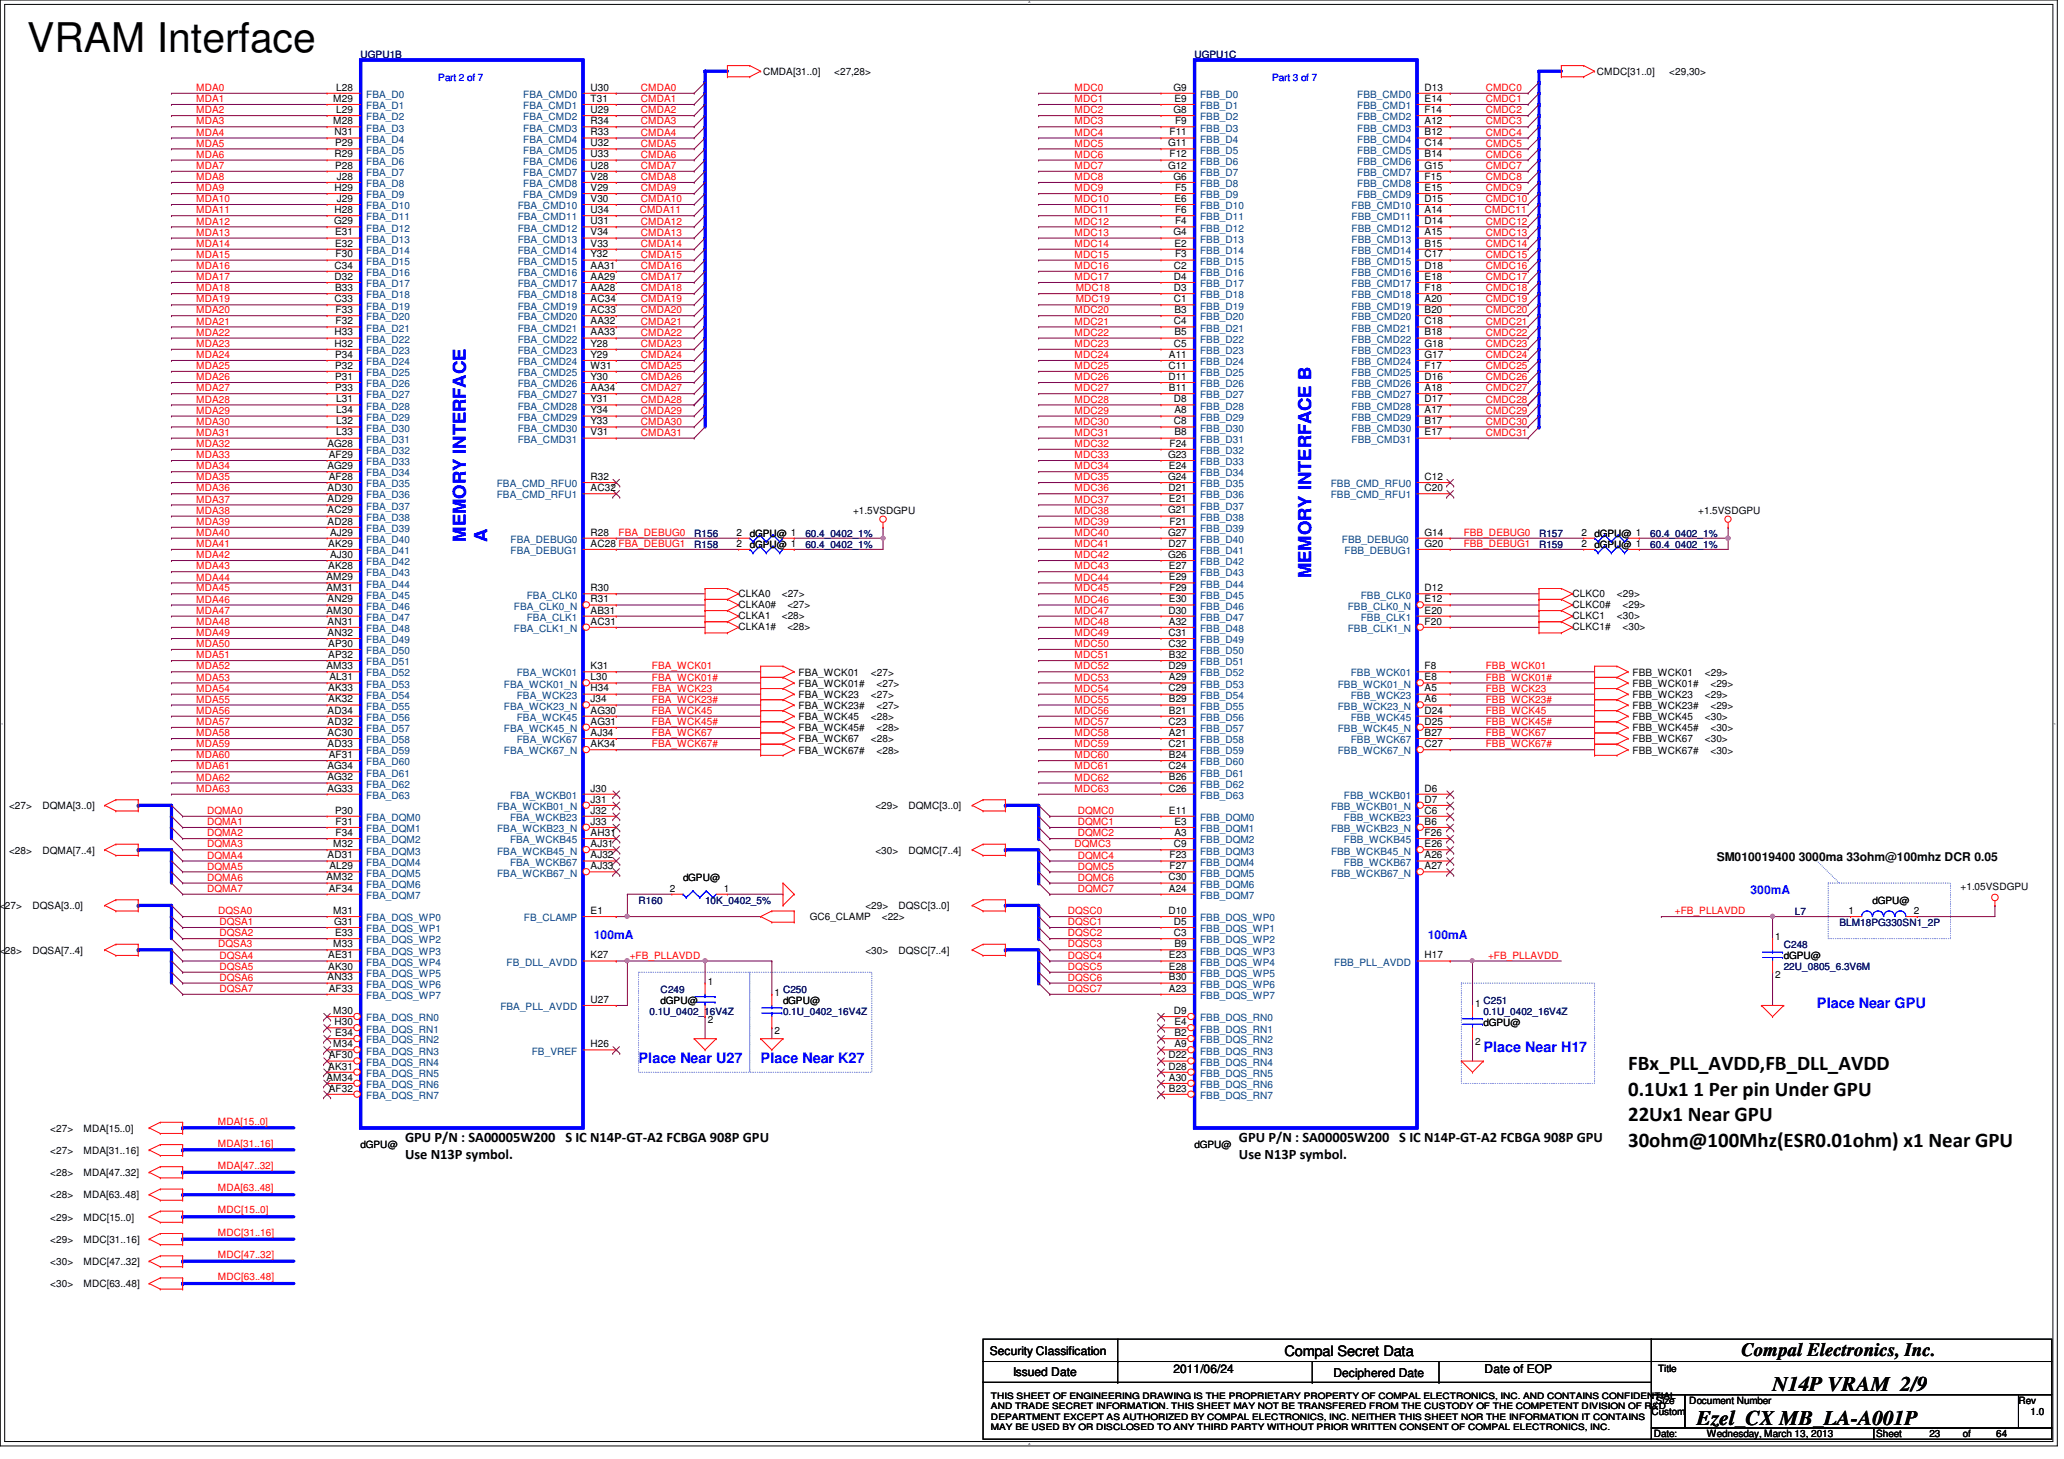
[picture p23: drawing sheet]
<svg xmlns="http://www.w3.org/2000/svg" width="297mm" height="210mm" viewBox="0 0 297 210" stroke-linecap="round" stroke-linejoin="round" font-family="sans-serif">
<defs><g id="words">
<text font-size="5.9" x="3.9" y="7.5">VRAM Interface</text>
<g font-size="3">
<text x="234.3" y="153.9">FBx_PLL_AVDD,FB_DLL_AVDD</text>
<text x="234.3" y="157.6">0.1Ux1 1 Per pin Under GPU</text>
<text x="234.3" y="161.3">22Ux1 Near GPU</text>
<text x="234.3" y="165">30ohm@100Mhz(ESR0.01ohm) x1 Near GPU</text>
<text x="255.1" y="200.2">N14P VRAM 2/9</text>
<text x="244.2" y="205">Ezel_CX MB_LA-A001P</text>
</g>
<text font-size="2.7" x="250.6" y="195.1">Compal Electronics, Inc.</text>
<g font-size="2.5" fill="#00f">
<text x="67.1" y="77.9" transform="rotate(-90 67.1 77.9)">MEMORY INTERFACE</text>
<text x="70.1" y="77.9" transform="rotate(-90 70.1 77.9)">A</text>
<text x="188.7" y="83.2" transform="rotate(-90 188.7 83.2)">MEMORY INTERFACE B</text>
</g>
<g font-size="2.1" fill="#00f">
<text x="261.5" y="144.9">Place Near GPU</text>
<text x="91.9" y="153">Place Near U27</text>
<text x="109.5" y="153">Place Near K27</text>
<text x="213.5" y="151.3">Place Near H17</text>
</g>
<g font-size="2.1">
<text x="58.3" y="164.3">GPU P/N : SA00005W200 S IC N14P-GT-A2 FCBGA 908P GPU</text>
<text x="58.3" y="166.8">Use N13P symbol.</text>
<text x="178.3" y="164.3">GPU P/N : SA00005W200 S IC N14P-GT-A2 FCBGA 908P GPU</text>
<text x="178.3" y="166.8">Use N13P symbol.</text>
<text x="184.9" y="195">Compal Secret Data</text>
</g>
<g font-size="1.7">
<text x="247.1" y="123.9">SM010019400 3000ma 33ohm@100mhz DCR 0.05</text>
<text x="142.4" y="194.9">Security Classification</text>
<text x="145.8" y="198">Issued Date</text>
<text x="168.9" y="197.5">2011/06/24</text>
<text x="213.7" y="197.5">Date of EOP</text>
<text x="191.9" y="198.1">Deciphered Date</text>
</g>
<g font-size="1.7" fill="#00f">
<text x="251.9" y="128.7">300mA</text>
<text x="85.5" y="135">100mA</text>
<text x="205.5" y="135">100mA</text>
</g>
<g font-size="1.4" fill="#000080">
<text x="51.9" y="8.4">UGPU1B</text>
<text x="171.9" y="8.4">UGPU1C</text>
<text x="99.9" y="77.2">R156</text>
<text x="115.9" y="77.2">60.4_0402_1%</text>
<text x="221.5" y="77.2">R157</text>
<text x="237.5" y="77.2">60.4_0402_1%</text>
<text x="99.9" y="78.8">R158</text>
<text x="115.9" y="78.8">60.4_0402_1%</text>
<text x="221.5" y="78.8">R159</text>
<text x="237.5" y="78.8">60.4_0402_1%</text>
<text x="91.9" y="130">R160</text>
<text x="101.5" y="130">10K_0402_5%</text>
<text x="258.3" y="131.6">L7</text>
<text x="256.7" y="136.4">C248</text>
<text x="264.7" y="133.2">BLM18PG330SN1_2P</text>
<text x="95.1" y="142.8">C249</text>
<text x="112.7" y="142.8">C250</text>
<text x="256.7" y="139.6">22U_0805_6.3V6M</text>
<text x="93.5" y="146">0.1U_0402_16V4Z</text>
<text x="112.7" y="146">0.1U_0402_16V4Z</text>
<text x="213.5" y="144.4">C251</text>
<text x="213.5" y="146">0.1U_0402_16V4Z</text>
</g>
<g font-size="1.4" fill="#00f">
<text x="63.1" y="11.6">Part 2 of 7</text>
<text x="183.1" y="11.6">Part 3 of 7</text>
</g>
<g font-size="1.4">
<text x="109.8" y="10.8">CMDA[31..0]</text>
<text x="120.1" y="10.8">&lt;27,28&gt;</text>
<text x="229.8" y="10.8">CMDC[31..0]</text>
<text x="240.2" y="10.8">&lt;29,30&gt;</text>
<text x="48" y="14.6">M29</text>
<text x="48" y="17.9">M28</text>
<text x="48.4" y="13">L28</text>
<text x="48.4" y="16.3">L29</text>
<text x="85" y="17.9">R34</text>
<text x="85" y="16.3">U29</text>
<text x="85" y="14.6">T31</text>
<text x="85" y="13">U30</text>
<text x="168.9" y="13">G9</text>
<text x="168.9" y="16.3">G8</text>
<text x="169" y="14.6">E9</text>
<text x="169.1" y="17.9">F9</text>
<text x="205" y="13">D13</text>
<text x="205" y="14.6">E14</text>
<text x="205" y="16.3">F14</text>
<text x="205" y="17.9">A12</text>
<text x="48.1" y="19.5">N31</text>
<text x="48.1" y="22.6">R29</text>
<text x="48.2" y="21">P29</text>
<text x="85" y="19.5">R33</text>
<text x="85" y="22.6">U33</text>
<text x="85" y="21">U32</text>
<text x="168.1" y="21">G11</text>
<text x="168.3" y="19.5">F11</text>
<text x="168.3" y="22.6">F12</text>
<text x="205" y="19.5">B12</text>
<text x="205" y="21">C14</text>
<text x="205" y="22.6">B14</text>
<text x="48.1" y="27.5">H29</text>
<text x="48.2" y="24.3">P28</text>
<text x="48.5" y="25.9">J28</text>
<text x="48.5" y="29">J29</text>
<text x="85" y="25.9">V28</text>
<text x="85" y="24.3">U28</text>
<text x="85" y="29">V30</text>
<text x="85" y="27.5">V29</text>
<text x="168.1" y="24.3">G12</text>
<text x="168.9" y="25.9">G6</text>
<text x="169" y="29">E6</text>
<text x="169.1" y="27.5">F5</text>
<text x="205" y="24.3">G15</text>
<text x="205" y="25.9">F15</text>
<text x="205" y="27.5">E15</text>
<text x="205" y="29">D15</text>
<text x="48.1" y="32.3">G29</text>
<text x="48.1" y="30.6">H28</text>
<text x="48.2" y="33.9">E31</text>
<text x="48.2" y="35.5">E32</text>
<text x="85" y="33.9">V34</text>
<text x="85" y="32.3">U31</text>
<text x="85" y="30.6">U34</text>
<text x="85" y="35.5">V33</text>
<text x="168.9" y="33.9">G4</text>
<text x="169" y="35.5">E2</text>
<text x="169.1" y="30.6">F6</text>
<text x="169.1" y="32.3">F4</text>
<text x="205" y="30.6">A14</text>
<text x="205" y="32.3">D14</text>
<text x="205" y="33.9">A15</text>
<text x="205" y="35.5">B15</text>
<text x="48.1" y="38.7">C34</text>
<text x="48.1" y="40.3">D32</text>
<text x="48.2" y="41.9">B33</text>
<text x="48.3" y="37">F30</text>
<text x="85" y="37">Y32</text>
<text x="85" y="41.9">AA28</text>
<text x="85" y="40.3">AA29</text>
<text x="85" y="38.7">AA31</text>
<text x="168.9" y="38.7">C2</text>
<text x="168.9" y="40.3">D4</text>
<text x="168.9" y="41.9">D3</text>
<text x="169.1" y="37">F3</text>
<text x="205" y="37">C17</text>
<text x="205" y="38.7">D18</text>
<text x="205" y="40.3">E18</text>
<text x="205" y="41.9">F18</text>
<text x="48.1" y="43.5">C33</text>
<text x="48.3" y="45">F33</text>
<text x="48.3" y="46.7">F32</text>
<text x="85" y="46.7">AA32</text>
<text x="85" y="43.5">AC34</text>
<text x="85" y="45">AC33</text>
<text x="168.9" y="43.5">C1</text>
<text x="168.9" y="46.7">C4</text>
<text x="169" y="45">B3</text>
<text x="205" y="43.5">A20</text>
<text x="205" y="45">B20</text>
<text x="205" y="46.7">C18</text>
<text x="48.1" y="48.3">H33</text>
<text x="48.1" y="49.9">H32</text>
<text x="48.2" y="51.5">P34</text>
<text x="48.2" y="53">P32</text>
<text x="85" y="51.5">Y29</text>
<text x="85" y="49.9">Y28</text>
<text x="85" y="48.3">AA33</text>
<text x="85" y="53">W31</text>
<text x="168.1" y="53">C11</text>
<text x="168.2" y="51.5">A11</text>
<text x="168.9" y="49.9">C5</text>
<text x="169" y="48.3">B5</text>
<text x="205" y="48.3">B18</text>
<text x="205" y="49.9">G18</text>
<text x="205" y="51.5">G17</text>
<text x="205" y="53">F17</text>
<text x="48.2" y="54.7">P31</text>
<text x="48.2" y="56.3">P33</text>
<text x="48.4" y="57.9">L31</text>
<text x="48.4" y="59.5">L34</text>
<text x="85" y="54.7">Y30</text>
<text x="85" y="59.5">Y34</text>
<text x="85" y="56.3">AA34</text>
<text x="85" y="57.9">Y31</text>
<text x="168.1" y="54.7">D11</text>
<text x="168.2" y="56.3">B11</text>
<text x="168.9" y="57.9">D8</text>
<text x="169" y="59.5">A8</text>
<text x="205" y="54.7">D16</text>
<text x="205" y="56.3">A18</text>
<text x="205" y="57.9">D17</text>
<text x="205" y="59.5">A17</text>
<text x="47.1" y="64.3">AG28</text>
<text x="47.3" y="65.9">AF29</text>
<text x="48.4" y="61">L32</text>
<text x="48.4" y="62.7">L33</text>
<text x="85" y="61">Y33</text>
<text x="85" y="62.7">V31</text>
<text x="168.1" y="65.9">G23</text>
<text x="168.3" y="64.3">F24</text>
<text x="168.9" y="61">C8</text>
<text x="169" y="62.7">B8</text>
<text x="205" y="61">B17</text>
<text x="205" y="62.7">E17</text>
<text x="47.1" y="67.5">AG29</text>
<text x="47.2" y="70.7">AD30</text>
<text x="47.3" y="69">AF28</text>
<text x="85" y="69">R32</text>
<text x="85" y="70.7">AC32</text>
<text x="168.1" y="69">G24</text>
<text x="168.1" y="70.7">D21</text>
<text x="168.2" y="67.5">E24</text>
<text x="205" y="69">C12</text>
<text x="205" y="70.7">C20</text>
<text x="47.2" y="72.3">AD29</text>
<text x="47.2" y="73.9">AC29</text>
<text x="47.2" y="75.5">AD28</text>
<text x="47.5" y="77">AJ29</text>
<text x="85" y="77">R28</text>
<text x="106" y="77">2</text>
<text x="107.9" y="77.2">dGPU@ 1</text>
<text x="122.8" y="74">+1.5VSDGPU</text>
<text x="168.1" y="73.9">G21</text>
<text x="168.1" y="77">G27</text>
<text x="168.2" y="72.3">E21</text>
<text x="168.3" y="75.5">F21</text>
<text x="205" y="77">G14</text>
<text x="227.6" y="77">2</text>
<text x="229.5" y="77.2">dGPU@ 1</text>
<text x="244.4" y="74">+1.5VSDGPU</text>
<text x="47" y="83.5">AM29</text>
<text x="47.2" y="78.7">AK29</text>
<text x="47.2" y="81.9">AK28</text>
<text x="47.5" y="80.3">AJ30</text>
<text x="85" y="78.7">AC28 FBA_DEBUG1</text>
<text x="106" y="78.7">2</text>
<text x="107.9" y="78.8">dGPU@ 1</text>
<text x="168.1" y="80.3">G26</text>
<text x="168.1" y="78.7">D27</text>
<text x="168.2" y="81.9">E27</text>
<text x="168.2" y="83.5">E29</text>
<text x="205" y="78.7">G20</text>
<text x="227.6" y="78.7">2</text>
<text x="229.5" y="78.8">dGPU@ 1</text>
<text x="47" y="85">AM31</text>
<text x="47" y="88.3">AM30</text>
<text x="47.2" y="86.7">AN29</text>
<text x="47.2" y="89.9">AN31</text>
<text x="85" y="86.7">R31</text>
<text x="85" y="85">R30</text>
<text x="85" y="89.9">AC31</text>
<text x="85" y="88.3">AB31</text>
<text x="106.3" y="89">CLKA1</text>
<text x="106.3" y="85.9">CLKA0</text>
<text x="106.3" y="87.5">CLKA0#</text>
<text x="112.5" y="89">&lt;28&gt;</text>
<text x="112.5" y="85.9">&lt;27&gt;</text>
<text x="113.3" y="87.5">&lt;27&gt;</text>
<text x="168.1" y="88.3">D30</text>
<text x="168.2" y="86.7">E30</text>
<text x="168.2" y="89.9">A32</text>
<text x="168.3" y="85">F29</text>
<text x="205" y="85">D12</text>
<text x="205" y="86.7">E12</text>
<text x="205" y="88.3">E20</text>
<text x="205" y="89.9">F20</text>
<text x="226.3" y="85.9">CLKC0</text>
<text x="226.3" y="87.5">CLKC0#</text>
<text x="226.3" y="89">CLKC1</text>
<text x="232.7" y="85.9">&lt;29&gt;</text>
<text x="232.7" y="89">&lt;30&gt;</text>
<text x="233.5" y="87.5">&lt;29&gt;</text>
<text x="47.2" y="91.5">AN32</text>
<text x="47.2" y="93">AP30</text>
<text x="47.2" y="94.7">AP32</text>
<text x="106.3" y="90.6">CLKA1#</text>
<text x="113.3" y="90.6">&lt;28&gt;</text>
<text x="168.1" y="91.5">C31</text>
<text x="168.1" y="93">C32</text>
<text x="168.2" y="94.7">B32</text>
<text x="226.3" y="90.6">CLKC1#</text>
<text x="233.5" y="90.6">&lt;30&gt;</text>
<text x="47" y="96.3">AM33</text>
<text x="47.2" y="99.5">AK33</text>
<text x="47.2" y="101">AK32</text>
<text x="47.4" y="97.9">AL31</text>
<text x="85" y="99.5">H34</text>
<text x="85" y="97.9">L30</text>
<text x="85" y="96.3">K31</text>
<text x="85" y="101">J34</text>
<text x="114.9" y="97.2">FBA_WCK01</text>
<text x="114.9" y="98.8">FBA_WCK01#</text>
<text x="114.9" y="100.4">FBA_WCK23</text>
<text x="125.3" y="97.2">&lt;27&gt;</text>
<text x="125.3" y="100.4">&lt;27&gt;</text>
<text x="126.1" y="98.8">&lt;27&gt;</text>
<text x="168.1" y="96.3">D29</text>
<text x="168.1" y="99.5">C29</text>
<text x="168.2" y="97.9">A29</text>
<text x="168.2" y="101">B29</text>
<text x="205" y="96.3">F8</text>
<text x="205" y="97.9">E8</text>
<text x="205" y="99.5">A5</text>
<text x="205" y="101">A6</text>
<text x="234.9" y="97.2">FBB_WCK01</text>
<text x="234.9" y="98.8">FBB_WCK01#</text>
<text x="234.9" y="100.4">FBB_WCK23</text>
<text x="245.4" y="97.2">&lt;29&gt;</text>
<text x="245.4" y="100.4">&lt;29&gt;</text>
<text x="246.2" y="98.8">&lt;29&gt;</text>
<text x="47.2" y="102.7">AD34</text>
<text x="47.2" y="104.3">AD32</text>
<text x="47.2" y="105.9">AC30</text>
<text x="47.2" y="107.5">AD33</text>
<text x="85" y="104.3">AG31</text>
<text x="85" y="105.9">AJ34</text>
<text x="85" y="107.5">AK34</text>
<text x="85" y="102.7">AG30</text>
<text x="114.9" y="102">FBA_WCK23#</text>
<text x="114.9" y="103.6">FBA_WCK45</text>
<text x="114.9" y="105.2">FBA_WCK45#</text>
<text x="114.9" y="106.8">FBA_WCK67</text>
<text x="125.3" y="103.6">&lt;28&gt;</text>
<text x="125.3" y="106.8">&lt;28&gt;</text>
<text x="126.1" y="102">&lt;27&gt;</text>
<text x="126.1" y="105.2">&lt;28&gt;</text>
<text x="168.1" y="104.3">C23</text>
<text x="168.1" y="107.5">C21</text>
<text x="168.2" y="102.7">B21</text>
<text x="168.2" y="105.9">A21</text>
<text x="205" y="102.7">D24</text>
<text x="205" y="104.3">D25</text>
<text x="205" y="105.9">B27</text>
<text x="205" y="107.5">C27</text>
<text x="234.9" y="103.6">FBB_WCK45</text>
<text x="234.9" y="105.2">FBB_WCK45#</text>
<text x="234.9" y="106.8">FBB_WCK67</text>
<text x="234.9" y="102">FBB_WCK23#</text>
<text x="245.4" y="103.6">&lt;30&gt;</text>
<text x="245.4" y="106.8">&lt;30&gt;</text>
<text x="246.2" y="105.2">&lt;30&gt;</text>
<text x="246.2" y="102">&lt;29&gt;</text>
<text x="47.1" y="110.7">AG34</text>
<text x="47.1" y="112.3">AG32</text>
<text x="47.1" y="113.9">AG33</text>
<text x="47.3" y="109.1">AF31</text>
<text x="85" y="113.9">J30</text>
<text x="114.9" y="108.4">FBA_WCK67#</text>
<text x="126.1" y="108.4">&lt;28&gt;</text>
<text x="168.1" y="110.7">C24</text>
<text x="168.1" y="113.9">C26</text>
<text x="168.2" y="109.1">B24</text>
<text x="168.2" y="112.3">B26</text>
<text x="205" y="113.9">D6</text>
<text x="234.9" y="108.4">FBB_WCK67#</text>
<text x="246.2" y="108.4">&lt;30&gt;</text>
<text x="1.3" y="116.4">&lt;27&gt;</text>
<text x="6.1" y="116.4">DQMA[3..0]</text>
<text x="48.2" y="117.1">P30</text>
<text x="48.3" y="118.7">F31</text>
<text x="85" y="115.5">J31</text>
<text x="85" y="117.1">J32</text>
<text x="85" y="118.7">J33</text>
<text x="126" y="116.4">&lt;29&gt;</text>
<text x="130.8" y="116.4">DQMC[3..0]</text>
<text x="168.2" y="117.1">E11</text>
<text x="169" y="118.7">E3</text>
<text x="205" y="115.5">D7</text>
<text x="205" y="117.1">C6</text>
<text x="205" y="118.7">B6</text>
<text x="1.3" y="122.8">&lt;28&gt;</text>
<text x="6.1" y="122.8">DQMA[7..4]</text>
<text x="47.2" y="123.5">AD31</text>
<text x="47.4" y="125.1">AL29</text>
<text x="48" y="121.9">M32</text>
<text x="48.3" y="120.3">F34</text>
<text x="85" y="120.3">AH31</text>
<text x="85" y="121.9">AJ31</text>
<text x="85" y="123.5">AJ32</text>
<text x="85" y="125.1">AJ33</text>
<text x="126" y="122.8">&lt;30&gt;</text>
<text x="130.8" y="122.8">DQMC[7..4]</text>
<text x="168.3" y="123.5">F23</text>
<text x="168.3" y="125.1">F27</text>
<text x="168.9" y="121.9">C9</text>
<text x="169" y="120.3">A3</text>
<text x="205" y="120.3">F26</text>
<text x="205" y="121.9">E26</text>
<text x="205" y="123.5">A26</text>
<text x="205" y="125.1">A27</text>
<text x="-.1" y="130.8">&lt;27&gt;</text>
<text x="4.7" y="130.8">DQSA[3..0]</text>
<text x="47" y="126.7">AM32</text>
<text x="47.3" y="128.3">AF34</text>
<text x="48" y="131.5">M31</text>
<text x="85" y="131.5">E1</text>
<text x="96.4" y="128.3">2</text>
<text x="98.3" y="126.8">dGPU@</text>
<text x="104.2" y="128.3">1</text>
<text x="124.5" y="130.8">&lt;29&gt;</text>
<text x="129.3" y="130.8">DQSC[3..0]</text>
<text x="168.1" y="126.7">C30</text>
<text x="168.1" y="131.5">D10</text>
<text x="168.2" y="128.3">A24</text>
<text x="266" y="131.5">1</text>
<text x="269.5" y="130">dGPU@</text>
<text x="275.4" y="131.5">2</text>
<text x="282.1" y="128.1">+1.05VSDGPU</text>
<text x="-.1" y="137.2">&lt;28&gt;</text>
<text x="4.7" y="137.2">DQSA[7..4]</text>
<text x="47.2" y="137.9">AE31</text>
<text x="48" y="136.3">M33</text>
<text x="48.1" y="133.1">G31</text>
<text x="48.2" y="134.7">E33</text>
<text x="85" y="137.9">K27</text>
<text x="116.5" y="132.4">GC6_CLAMP</text>
<text x="124.5" y="137.2">&lt;30&gt;</text>
<text x="126.9" y="132.4">&lt;22&gt;</text>
<text x="129.3" y="137.2">DQSC[7..4]</text>
<text x="168.2" y="137.9">E23</text>
<text x="168.9" y="133.1">D5</text>
<text x="168.9" y="134.7">C3</text>
<text x="169" y="136.3">B9</text>
<text x="205" y="137.9">H17</text>
<text x="255.5" y="135.3">1</text>
<text x="47.2" y="141.1">AN33</text>
<text x="47.2" y="139.5">AK30</text>
<text x="47.3" y="142.7">AF33</text>
<text x="101.9" y="141.6">1</text>
<text x="111.5" y="143.3">1</text>
<text x="168.2" y="139.5">E28</text>
<text x="168.2" y="141.1">B30</text>
<text x="168.2" y="142.7">A23</text>
<text x="255.5" y="140.7">2</text>
<text x="256.7" y="138">dGPU@</text>
<text x="48" y="145.9">M30</text>
<text x="48.1" y="147.5">H30</text>
<text x="48.2" y="149.1">E34</text>
<text x="85" y="144.3">U27</text>
<text x="95.1" y="144.4">dGPU@</text>
<text x="101.9" y="147.1">2</text>
<text x="111.5" y="148.7">2</text>
<text x="112.7" y="144.4">dGPU@</text>
<text x="168.9" y="145.9">D9</text>
<text x="169" y="147.5">E4</text>
<text x="169" y="149.1">B2</text>
<text x="212.3" y="144.9">1</text>
<text x="213.5" y="147.6">dGPU@</text>
<text x="47" y="155.5">AM34</text>
<text x="47.2" y="153.9">AK31</text>
<text x="47.3" y="152.3">AF30</text>
<text x="48" y="150.7">M34</text>
<text x="85" y="150.7">H26</text>
<text x="168.1" y="152.3">D22</text>
<text x="168.1" y="153.9">D28</text>
<text x="168.2" y="155.5">A30</text>
<text x="169" y="150.7">A9</text>
<text x="212.3" y="150.3">2</text>
<text x="47.3" y="157.1">AF32</text>
<text x="168.2" y="157.1">B23</text>
<text x="7.2" y="162.8">&lt;27&gt;</text>
<text x="7.2" y="166">&lt;27&gt;</text>
<text x="12" y="162.8">MDA[15..0]</text>
<text x="12" y="166">MDA[31..16]</text>
<text x="51.9" y="165.2">dGPU@</text>
<text x="171.9" y="165.2">dGPU@</text>
<text x="7.2" y="172.4">&lt;28&gt;</text>
<text x="7.2" y="169.2">&lt;28&gt;</text>
<text x="12" y="172.4">MDA[63..48]</text>
<text x="12" y="169.2">MDA[47..32]</text>
<text x="7.2" y="175.6">&lt;29&gt;</text>
<text x="7.2" y="178.8">&lt;29&gt;</text>
<text x="12" y="175.6">MDC[15..0]</text>
<text x="12" y="178.8">MDC[31..16]</text>
<text x="7.2" y="185.2">&lt;30&gt;</text>
<text x="7.2" y="182">&lt;30&gt;</text>
<text x="12" y="185.2">MDC[63..48]</text>
<text x="12" y="182">MDC[47..32]</text>
<text x="238.6" y="197.4">Title</text>
<text x="237.7" y="203.6">Custom</text>
<text x="238.3" y="202">Size</text>
<text x="243.1" y="202">Document Number</text>
<text x="290.5" y="202">Rev</text>
<text x="292.2" y="203.6">1.0</text>
<text x="238" y="206.8">Date:</text>
<text x="245.7" y="206.8">Wednesday, March 13, 2013</text>
<text x="270" y="206.8">Sheet</text>
<text x="277.7" y="206.8">23</text>
<text x="282.5" y="206.8">of</text>
<text x="287.3" y="206.8">64</text>
</g>
<g font-size="1.4" fill="#f00">
<text x="28.2" y="16.3">MDA2</text>
<text x="28.2" y="13.1">MDA0</text>
<text x="28.2" y="14.7">MDA1</text>
<text x="28.2" y="17.9">MDA3</text>
<text x="92.2" y="16.3">CMDA2</text>
<text x="92.2" y="17.9">CMDA3</text>
<text x="92.2" y="13.1">CMDA0</text>
<text x="92.2" y="14.7">CMDA1</text>
<text x="154.6" y="14.7">MDC1</text>
<text x="154.6" y="16.3">MDC2</text>
<text x="154.6" y="17.9">MDC3</text>
<text x="154.6" y="13.1">MDC0</text>
<text x="213.8" y="16.3">CMDC2</text>
<text x="213.8" y="17.9">CMDC3</text>
<text x="213.8" y="13.1">CMDC0</text>
<text x="213.8" y="14.7">CMDC1</text>
<text x="28.2" y="21.1">MDA5</text>
<text x="28.2" y="22.7">MDA6</text>
<text x="28.2" y="19.5">MDA4</text>
<text x="92.2" y="19.5">CMDA4</text>
<text x="92.2" y="21.1">CMDA5</text>
<text x="92.2" y="22.7">CMDA6</text>
<text x="154.6" y="21.1">MDC5</text>
<text x="154.6" y="22.7">MDC6</text>
<text x="154.6" y="19.5">MDC4</text>
<text x="213.8" y="19.5">CMDC4</text>
<text x="213.8" y="21.1">CMDC5</text>
<text x="213.8" y="22.7">CMDC6</text>
<text x="28.2" y="27.5">MDA9</text>
<text x="28.2" y="25.9">MDA8</text>
<text x="28.2" y="29.1">MDA10</text>
<text x="28.2" y="24.3">MDA7</text>
<text x="92.2" y="25.9">CMDA8</text>
<text x="92.2" y="27.5">CMDA9</text>
<text x="92.2" y="29.1">CMDA10</text>
<text x="92.2" y="24.3">CMDA7</text>
<text x="154.6" y="27.5">MDC9</text>
<text x="154.6" y="25.9">MDC8</text>
<text x="154.6" y="29.1">MDC10</text>
<text x="154.6" y="24.3">MDC7</text>
<text x="213.8" y="25.9">CMDC8</text>
<text x="213.8" y="27.5">CMDC9</text>
<text x="213.8" y="29.1">CMDC10</text>
<text x="213.8" y="24.3">CMDC7</text>
<text x="28.2" y="33.9">MDA13</text>
<text x="28.2" y="32.3">MDA12</text>
<text x="28.2" y="30.7">MDA11</text>
<text x="28.2" y="35.5">MDA14</text>
<text x="92.1" y="30.7">CMDA11</text>
<text x="92.2" y="32.3">CMDA12</text>
<text x="92.2" y="33.9">CMDA13</text>
<text x="92.2" y="35.5">CMDA14</text>
<text x="154.6" y="33.9">MDC13</text>
<text x="154.6" y="32.3">MDC12</text>
<text x="154.6" y="30.7">MDC11</text>
<text x="154.6" y="35.5">MDC14</text>
<text x="213.7" y="30.7">CMDC11</text>
<text x="213.8" y="32.3">CMDC12</text>
<text x="213.8" y="33.9">CMDC13</text>
<text x="213.8" y="35.5">CMDC14</text>
<text x="28.2" y="37.1">MDA15</text>
<text x="28.2" y="41.9">MDA18</text>
<text x="28.2" y="38.7">MDA16</text>
<text x="28.2" y="40.3">MDA17</text>
<text x="92.2" y="37.1">CMDA15</text>
<text x="92.2" y="38.7">CMDA16</text>
<text x="92.2" y="40.3">CMDA17</text>
<text x="92.2" y="41.9">CMDA18</text>
<text x="154.6" y="37.1">MDC15</text>
<text x="154.6" y="38.7">MDC16</text>
<text x="154.6" y="40.3">MDC17</text>
<text x="154.8" y="41.9">MDC18</text>
<text x="213.8" y="37.1">CMDC15</text>
<text x="213.8" y="38.7">CMDC16</text>
<text x="213.8" y="40.3">CMDC17</text>
<text x="213.8" y="41.9">CMDC18</text>
<text x="28.2" y="45.1">MDA20</text>
<text x="28.2" y="46.7">MDA21</text>
<text x="28.2" y="43.5">MDA19</text>
<text x="92.2" y="46.7">CMDA21</text>
<text x="92.2" y="43.5">CMDA19</text>
<text x="92.2" y="45.1">CMDA20</text>
<text x="154.6" y="45.1">MDC20</text>
<text x="154.6" y="46.7">MDC21</text>
<text x="154.8" y="43.5">MDC19</text>
<text x="213.8" y="46.7">CMDC21</text>
<text x="213.8" y="43.5">CMDC19</text>
<text x="213.8" y="45.1">CMDC20</text>
<text x="28.2" y="49.9">MDA23</text>
<text x="28.2" y="53.1">MDA25</text>
<text x="28.2" y="48.3">MDA22</text>
<text x="28.2" y="51.5">MDA24</text>
<text x="92.2" y="48.3">CMDA22</text>
<text x="92.2" y="49.9">CMDA23</text>
<text x="92.2" y="51.5">CMDA24</text>
<text x="92.2" y="53.1">CMDA25</text>
<text x="154.6" y="49.9">MDC23</text>
<text x="154.6" y="53.1">MDC25</text>
<text x="154.6" y="48.3">MDC22</text>
<text x="154.6" y="51.5">MDC24</text>
<text x="213.8" y="48.3">CMDC22</text>
<text x="213.8" y="49.9">CMDC23</text>
<text x="213.8" y="51.5">CMDC24</text>
<text x="213.8" y="53.1">CMDC25</text>
<text x="28.2" y="57.9">MDA28</text>
<text x="28.2" y="54.7">MDA26</text>
<text x="28.2" y="59.5">MDA29</text>
<text x="28.2" y="56.3">MDA27</text>
<text x="92.2" y="56.3">CMDA27</text>
<text x="92.2" y="57.9">CMDA28</text>
<text x="92.2" y="59.5">CMDA29</text>
<text x="92.2" y="54.7">CMDA26</text>
<text x="154.6" y="57.9">MDC28</text>
<text x="154.6" y="54.7">MDC26</text>
<text x="154.6" y="59.5">MDC29</text>
<text x="154.6" y="56.3">MDC27</text>
<text x="213.8" y="56.3">CMDC27</text>
<text x="213.8" y="57.9">CMDC28</text>
<text x="213.8" y="59.5">CMDC29</text>
<text x="213.8" y="54.7">CMDC26</text>
<text x="28.2" y="65.9">MDA33</text>
<text x="28.2" y="61.1">MDA30</text>
<text x="28.2" y="62.7">MDA31</text>
<text x="28.2" y="64.3">MDA32</text>
<text x="92.2" y="61.1">CMDA30</text>
<text x="92.2" y="62.7">CMDA31</text>
<text x="154.6" y="65.9">MDC33</text>
<text x="154.6" y="61.1">MDC30</text>
<text x="154.6" y="62.7">MDC31</text>
<text x="154.6" y="64.3">MDC32</text>
<text x="213.8" y="61.1">CMDC30</text>
<text x="213.8" y="62.7">CMDC31</text>
<text x="28.2" y="69.1">MDA35</text>
<text x="28.2" y="67.5">MDA34</text>
<text x="28.2" y="70.7">MDA36</text>
<text x="154.6" y="69.1">MDC35</text>
<text x="154.6" y="67.5">MDC34</text>
<text x="154.6" y="70.7">MDC36</text>
<text x="28.2" y="77.1">MDA40</text>
<text x="28.2" y="73.9">MDA38</text>
<text x="28.2" y="72.3">MDA37</text>
<text x="28.2" y="75.5">MDA39</text>
<text x="89" y="77.1">FBA_DEBUG0</text>
<text x="154.6" y="77.1">MDC40</text>
<text x="154.6" y="73.9">MDC38</text>
<text x="154.6" y="72.3">MDC37</text>
<text x="154.6" y="75.5">MDC39</text>
<text x="210.6" y="77.1">FBB_DEBUG0</text>
<text x="28.2" y="83.5">MDA44</text>
<text x="28.2" y="78.7">MDA41</text>
<text x="28.2" y="80.3">MDA42</text>
<text x="28.2" y="81.9">MDA43</text>
<text x="154.6" y="83.5">MDC44</text>
<text x="154.6" y="78.7">MDC41</text>
<text x="154.6" y="80.3">MDC42</text>
<text x="154.6" y="81.9">MDC43</text>
<text x="210.6" y="78.7">FBB_DEBUG1</text>
<text x="28.2" y="85.1">MDA45</text>
<text x="28.2" y="88.3">MDA47</text>
<text x="28.2" y="86.7">MDA46</text>
<text x="28.2" y="89.9">MDA48</text>
<text x="154.6" y="85.1">MDC45</text>
<text x="154.6" y="88.3">MDC47</text>
<text x="154.6" y="86.7">MDC46</text>
<text x="154.6" y="89.9">MDC48</text>
<text x="28.2" y="93.1">MDA50</text>
<text x="28.2" y="91.5">MDA49</text>
<text x="28.2" y="94.7">MDA51</text>
<text x="154.6" y="93.1">MDC50</text>
<text x="154.6" y="91.5">MDC49</text>
<text x="154.6" y="94.7">MDC51</text>
<text x="28.2" y="99.5">MDA54</text>
<text x="28.2" y="101.1">MDA55</text>
<text x="28.2" y="96.3">MDA52</text>
<text x="28.2" y="97.9">MDA53</text>
<text x="93.8" y="96.3">FBA_WCK01</text>
<text x="93.8" y="97.9">FBA_WCK01#</text>
<text x="93.8" y="99.5">FBA_WCK23</text>
<text x="93.8" y="101.1">FBA_WCK23#</text>
<text x="154.6" y="99.5">MDC54</text>
<text x="154.6" y="101.1">MDC55</text>
<text x="154.6" y="96.3">MDC52</text>
<text x="154.6" y="97.9">MDC53</text>
<text x="213.8" y="96.3">FBB_WCK01</text>
<text x="213.8" y="97.9">FBB_WCK01#</text>
<text x="213.8" y="99.5">FBB_WCK23</text>
<text x="213.8" y="101.1">FBB_WCK23#</text>
<text x="28.2" y="102.7">MDA56</text>
<text x="28.2" y="107.5">MDA59</text>
<text x="28.2" y="105.9">MDA58</text>
<text x="28.2" y="104.3">MDA57</text>
<text x="93.8" y="104.3">FBA_WCK45#</text>
<text x="93.8" y="105.9">FBA_WCK67</text>
<text x="93.8" y="107.5">FBA_WCK67#</text>
<text x="93.8" y="102.7">FBA_WCK45</text>
<text x="154.6" y="102.7">MDC56</text>
<text x="154.6" y="107.5">MDC59</text>
<text x="154.6" y="105.9">MDC58</text>
<text x="154.6" y="104.3">MDC57</text>
<text x="213.8" y="104.3">FBB_WCK45#</text>
<text x="213.8" y="105.9">FBB_WCK67</text>
<text x="213.8" y="107.5">FBB_WCK67#</text>
<text x="213.8" y="102.7">FBB_WCK45</text>
<text x="28.2" y="112.3">MDA62</text>
<text x="28.2" y="113.9">MDA63</text>
<text x="28.2" y="110.7">MDA61</text>
<text x="28.2" y="109.1">MDA60</text>
<text x="154.6" y="112.3">MDC62</text>
<text x="154.6" y="113.9">MDC63</text>
<text x="154.6" y="110.7">MDC61</text>
<text x="154.6" y="109.1">MDC60</text>
<text x="29.8" y="117.1">DQMA0</text>
<text x="29.8" y="118.7">DQMA1</text>
<text x="155.1" y="117.1">DQMC0</text>
<text x="155.1" y="118.7">DQMC1</text>
<text x="29.8" y="120.3">DQMA2</text>
<text x="29.8" y="121.9">DQMA3</text>
<text x="29.8" y="123.5">DQMA4</text>
<text x="29.8" y="125.1">DQMA5</text>
<text x="154.6" y="121.9">DQMC3</text>
<text x="155.1" y="120.3">DQMC2</text>
<text x="155.1" y="123.5">DQMC4</text>
<text x="155.1" y="125.1">DQMC5</text>
<text x="29.8" y="126.7">DQMA6</text>
<text x="29.8" y="128.3">DQMA7</text>
<text x="31.4" y="131.5">DQSA0</text>
<text x="153.7" y="131.5">DQSC0</text>
<text x="155.1" y="126.7">DQMC6</text>
<text x="155.1" y="128.3">DQMC7</text>
<text x="241" y="131.5">+FB_PLLAVDD</text>
<text x="31.4" y="136.3">DQSA3</text>
<text x="31.6" y="134.7">DQSA2</text>
<text x="31.6" y="133.1">DQSA1</text>
<text x="31.6" y="137.9">DQSA4</text>
<text x="90.6" y="137.9">+FB_PLLAVDD</text>
<text x="153.7" y="133.1">DQSC1</text>
<text x="153.7" y="136.3">DQSC3</text>
<text x="153.7" y="134.7">DQSC2</text>
<text x="153.7" y="137.9">DQSC4</text>
<text x="214.2" y="137.9">+FB_PLLAVDD</text>
<text x="31.6" y="139.5">DQSA5</text>
<text x="31.6" y="141.1">DQSA6</text>
<text x="31.6" y="142.7">DQSA7</text>
<text x="153.7" y="139.5">DQSC5</text>
<text x="153.7" y="141.1">DQSC6</text>
<text x="153.7" y="142.7">DQSC7</text>
<text x="31.4" y="161.8">MDA[15..0]</text>
<text x="31.4" y="165">MDA[31..16]</text>
<text x="31.4" y="171.4">MDA[63..48]</text>
<text x="31.4" y="168.2">MDA[47..32]</text>
<text x="31.4" y="174.6">MDC[15..0]</text>
<text x="31.4" y="177.8">MDC[31..16]</text>
<text x="31.4" y="184.2">MDC[63..48]</text>
<text x="31.4" y="181">MDC[47..32]</text>
</g>
<g font-size="1.4" fill="#004080">
<text x="52.7" y="14.1">FBA_D0</text>
<text x="52.7" y="15.7">FBA_D1</text>
<text x="52.7" y="17.3">FBA_D2</text>
<text x="75.3" y="17.3">FBA_CMD2</text>
<text x="75.3" y="15.7">FBA_CMD1</text>
<text x="75.3" y="14.1">FBA_CMD0</text>
<text x="172.7" y="14.1">FBB_D0</text>
<text x="172.7" y="15.7">FBB_D1</text>
<text x="172.7" y="17.3">FBB_D2</text>
<text x="195.3" y="14.1">FBB_CMD0</text>
<text x="195.3" y="15.7">FBB_CMD1</text>
<text x="195.3" y="17.3">FBB_CMD2</text>
<text x="52.7" y="18.9">FBA_D3</text>
<text x="52.7" y="20.5">FBA_D4</text>
<text x="52.7" y="22.1">FBA_D5</text>
<text x="52.7" y="23.7">FBA_D6</text>
<text x="75.3" y="18.9">FBA_CMD3</text>
<text x="75.3" y="20.5">FBA_CMD4</text>
<text x="75.3" y="23.7">FBA_CMD6</text>
<text x="75.3" y="22.1">FBA_CMD5</text>
<text x="172.7" y="18.9">FBB_D3</text>
<text x="172.7" y="20.5">FBB_D4</text>
<text x="172.7" y="22.1">FBB_D5</text>
<text x="172.7" y="23.7">FBB_D6</text>
<text x="195.3" y="18.9">FBB_CMD3</text>
<text x="195.3" y="20.5">FBB_CMD4</text>
<text x="195.3" y="22.1">FBB_CMD5</text>
<text x="195.3" y="23.7">FBB_CMD6</text>
<text x="52.7" y="25.3">FBA_D7</text>
<text x="52.7" y="26.9">FBA_D8</text>
<text x="52.7" y="28.5">FBA_D9</text>
<text x="75.3" y="26.9">FBA_CMD8</text>
<text x="75.3" y="25.3">FBA_CMD7</text>
<text x="75.3" y="28.5">FBA_CMD9</text>
<text x="172.7" y="25.3">FBB_D7</text>
<text x="172.7" y="26.9">FBB_D8</text>
<text x="172.7" y="28.5">FBB_D9</text>
<text x="195.3" y="25.3">FBB_CMD7</text>
<text x="195.3" y="26.9">FBB_CMD8</text>
<text x="195.3" y="28.5">FBB_CMD9</text>
<text x="52.7" y="30.1">FBA_D10</text>
<text x="52.7" y="31.7">FBA_D11</text>
<text x="52.7" y="33.3">FBA_D12</text>
<text x="52.7" y="34.9">FBA_D13</text>
<text x="74.5" y="34.9">FBA_CMD13</text>
<text x="74.5" y="33.3">FBA_CMD12</text>
<text x="74.5" y="30.1">FBA_CMD10</text>
<text x="74.5" y="31.7">FBA_CMD11</text>
<text x="172.7" y="30.1">FBB_D10</text>
<text x="172.7" y="31.7">FBB_D11</text>
<text x="172.7" y="33.3">FBB_D12</text>
<text x="172.7" y="34.9">FBB_D13</text>
<text x="194.5" y="30.1">FBB_CMD10</text>
<text x="194.5" y="31.7">FBB_CMD11</text>
<text x="194.5" y="33.3">FBB_CMD12</text>
<text x="194.5" y="34.9">FBB_CMD13</text>
<text x="52.7" y="36.5">FBA_D14</text>
<text x="52.7" y="38.1">FBA_D15</text>
<text x="52.7" y="39.7">FBA_D16</text>
<text x="52.7" y="41.3">FBA_D17</text>
<text x="74.5" y="38.1">FBA_CMD15</text>
<text x="74.5" y="41.3">FBA_CMD17</text>
<text x="74.5" y="39.7">FBA_CMD16</text>
<text x="74.5" y="36.5">FBA_CMD14</text>
<text x="172.7" y="36.5">FBB_D14</text>
<text x="172.7" y="38.1">FBB_D15</text>
<text x="172.7" y="39.7">FBB_D16</text>
<text x="172.7" y="41.3">FBB_D17</text>
<text x="194.5" y="36.5">FBB_CMD14</text>
<text x="194.5" y="38.1">FBB_CMD15</text>
<text x="194.5" y="39.7">FBB_CMD16</text>
<text x="194.5" y="41.3">FBB_CMD17</text>
<text x="52.7" y="42.9">FBA_D18</text>
<text x="52.7" y="44.5">FBA_D19</text>
<text x="52.7" y="46.1">FBA_D20</text>
<text x="52.7" y="47.7">FBA_D21</text>
<text x="74.5" y="47.7">FBA_CMD21</text>
<text x="74.5" y="42.9">FBA_CMD18</text>
<text x="74.5" y="44.5">FBA_CMD19</text>
<text x="74.5" y="46.1">FBA_CMD20</text>
<text x="172.7" y="42.9">FBB_D18</text>
<text x="172.7" y="44.5">FBB_D19</text>
<text x="172.7" y="46.1">FBB_D20</text>
<text x="172.7" y="47.7">FBB_D21</text>
<text x="194.5" y="42.9">FBB_CMD18</text>
<text x="194.5" y="44.5">FBB_CMD19</text>
<text x="194.5" y="46.1">FBB_CMD20</text>
<text x="194.5" y="47.7">FBB_CMD21</text>
<text x="52.7" y="49.3">FBA_D22</text>
<text x="52.7" y="50.9">FBA_D23</text>
<text x="52.7" y="52.5">FBA_D24</text>
<text x="74.5" y="52.5">FBA_CMD24</text>
<text x="74.5" y="50.9">FBA_CMD23</text>
<text x="74.5" y="49.3">FBA_CMD22</text>
<text x="172.7" y="49.3">FBB_D22</text>
<text x="172.7" y="50.9">FBB_D23</text>
<text x="172.7" y="52.5">FBB_D24</text>
<text x="194.5" y="49.3">FBB_CMD22</text>
<text x="194.5" y="50.9">FBB_CMD23</text>
<text x="194.5" y="52.5">FBB_CMD24</text>
<text x="52.7" y="54.1">FBA_D25</text>
<text x="52.7" y="55.7">FBA_D26</text>
<text x="52.7" y="57.3">FBA_D27</text>
<text x="52.7" y="58.9">FBA_D28</text>
<text x="74.5" y="55.7">FBA_CMD26</text>
<text x="74.5" y="57.3">FBA_CMD27</text>
<text x="74.5" y="58.9">FBA_CMD28</text>
<text x="74.5" y="54.1">FBA_CMD25</text>
<text x="172.7" y="54.1">FBB_D25</text>
<text x="172.7" y="55.7">FBB_D26</text>
<text x="172.7" y="57.3">FBB_D27</text>
<text x="172.7" y="58.9">FBB_D28</text>
<text x="194.5" y="54.1">FBB_CMD25</text>
<text x="194.5" y="55.7">FBB_CMD26</text>
<text x="194.5" y="57.3">FBB_CMD27</text>
<text x="194.5" y="58.9">FBB_CMD28</text>
<text x="52.7" y="60.5">FBA_D29</text>
<text x="52.7" y="62.1">FBA_D30</text>
<text x="52.7" y="63.7">FBA_D31</text>
<text x="52.7" y="65.3">FBA_D32</text>
<text x="74.5" y="60.5">FBA_CMD29</text>
<text x="74.5" y="62.1">FBA_CMD30</text>
<text x="74.5" y="63.7">FBA_CMD31</text>
<text x="172.7" y="60.5">FBB_D29</text>
<text x="172.7" y="62.1">FBB_D30</text>
<text x="172.7" y="63.7">FBB_D31</text>
<text x="172.7" y="65.3">FBB_D32</text>
<text x="194.5" y="60.5">FBB_CMD29</text>
<text x="194.5" y="62.1">FBB_CMD30</text>
<text x="194.5" y="63.7">FBB_CMD31</text>
<text x="52.7" y="66.9">FBA_D33</text>
<text x="52.7" y="68.5">FBA_D34</text>
<text x="52.7" y="70.1">FBA_D35</text>
<text x="52.7" y="71.7">FBA_D36</text>
<text x="71.5" y="70.1">FBA_CMD_RFU0</text>
<text x="71.5" y="71.7">FBA_CMD_RFU1</text>
<text x="172.7" y="66.9">FBB_D33</text>
<text x="172.7" y="68.5">FBB_D34</text>
<text x="172.7" y="70.1">FBB_D35</text>
<text x="172.7" y="71.7">FBB_D36</text>
<text x="191.5" y="70.1">FBB_CMD_RFU0</text>
<text x="191.5" y="71.7">FBB_CMD_RFU1</text>
<text x="52.7" y="73.3">FBA_D37</text>
<text x="52.7" y="74.9">FBA_D38</text>
<text x="52.7" y="76.5">FBA_D39</text>
<text x="172.7" y="73.3">FBB_D37</text>
<text x="172.7" y="74.9">FBB_D38</text>
<text x="172.7" y="76.5">FBB_D39</text>
<text x="52.7" y="78.1">FBA_D40</text>
<text x="52.7" y="79.7">FBA_D41</text>
<text x="52.7" y="81.3">FBA_D42</text>
<text x="52.7" y="82.9">FBA_D43</text>
<text x="73.5" y="78.1">FBA_DEBUG0</text>
<text x="73.5" y="79.7">FBA_DEBUG1</text>
<text x="172.7" y="78.1">FBB_D40</text>
<text x="172.7" y="79.7">FBB_D41</text>
<text x="172.7" y="81.3">FBB_D42</text>
<text x="172.7" y="82.9">FBB_D43</text>
<text x="193.1" y="78.1">FBB_DEBUG0</text>
<text x="193.5" y="79.7">FBB_DEBUG1</text>
<text x="52.7" y="84.5">FBA_D44</text>
<text x="52.7" y="86.1">FBA_D45</text>
<text x="52.7" y="87.7">FBA_D46</text>
<text x="52.7" y="89.3">FBA_D47</text>
<text x="74" y="87.7">FBA_CLK0_N</text>
<text x="75.8" y="86.1">FBA_CLK0</text>
<text x="75.8" y="89.3">FBA_CLK1</text>
<text x="172.7" y="84.5">FBB_D44</text>
<text x="172.7" y="86.1">FBB_D45</text>
<text x="172.7" y="87.7">FBB_D46</text>
<text x="172.7" y="89.3">FBB_D47</text>
<text x="194" y="87.7">FBB_CLK0_N</text>
<text x="195.8" y="86.1">FBB_CLK0</text>
<text x="195.8" y="89.3">FBB_CLK1</text>
<text x="52.7" y="90.9">FBA_D48</text>
<text x="52.7" y="92.5">FBA_D49</text>
<text x="52.7" y="94.1">FBA_D50</text>
<text x="52.7" y="95.7">FBA_D51</text>
<text x="74" y="90.9">FBA_CLK1_N</text>
<text x="172.7" y="90.9">FBB_D48</text>
<text x="172.7" y="92.5">FBB_D49</text>
<text x="172.7" y="94.1">FBB_D50</text>
<text x="172.7" y="95.7">FBB_D51</text>
<text x="194" y="90.9">FBB_CLK1_N</text>
<text x="52.7" y="97.3">FBA_D52</text>
<text x="52.7" y="98.9">FBA_D53</text>
<text x="52.7" y="100.5">FBA_D54</text>
<text x="72.5" y="98.9">FBA_WCK01_N</text>
<text x="74.4" y="100.5">FBA_WCK23</text>
<text x="74.4" y="97.3">FBA_WCK01</text>
<text x="172.7" y="97.3">FBB_D52</text>
<text x="172.7" y="98.9">FBB_D53</text>
<text x="172.7" y="100.5">FBB_D54</text>
<text x="192.5" y="98.9">FBB_WCK01_N</text>
<text x="194.4" y="97.3">FBB_WCK01</text>
<text x="194.4" y="100.5">FBB_WCK23</text>
<text x="52.7" y="102.1">FBA_D55</text>
<text x="52.7" y="103.7">FBA_D56</text>
<text x="52.7" y="105.3">FBA_D57</text>
<text x="52.7" y="106.9">FBA_D58</text>
<text x="72.5" y="105.3">FBA_WCK45_N</text>
<text x="72.5" y="102.1">FBA_WCK23_N</text>
<text x="74.4" y="106.9">FBA_WCK67</text>
<text x="74.4" y="103.7">FBA_WCK45</text>
<text x="172.7" y="102.1">FBB_D55</text>
<text x="172.7" y="103.7">FBB_D56</text>
<text x="172.7" y="105.3">FBB_D57</text>
<text x="172.7" y="106.9">FBB_D58</text>
<text x="192.5" y="102.1">FBB_WCK23_N</text>
<text x="192.5" y="105.3">FBB_WCK45_N</text>
<text x="194.4" y="103.7">FBB_WCK45</text>
<text x="194.4" y="106.9">FBB_WCK67</text>
<text x="52.7" y="108.5">FBA_D59</text>
<text x="52.7" y="110.1">FBA_D60</text>
<text x="52.7" y="111.7">FBA_D61</text>
<text x="52.7" y="113.3">FBA_D62</text>
<text x="72.5" y="108.5">FBA_WCK67_N</text>
<text x="172.7" y="108.5">FBB_D59</text>
<text x="172.7" y="110.1">FBB_D60</text>
<text x="172.7" y="111.7">FBB_D61</text>
<text x="172.7" y="113.3">FBB_D62</text>
<text x="192.5" y="108.5">FBB_WCK67_N</text>
<text x="52.7" y="114.9">FBA_D63</text>
<text x="52.7" y="118.1">FBA_DQM0</text>
<text x="52.7" y="119.7">FBA_DQM1</text>
<text x="71.5" y="116.5">FBA_WCKB01_N</text>
<text x="71.5" y="119.7">FBA_WCKB23_N</text>
<text x="73.4" y="114.9">FBA_WCKB01</text>
<text x="73.4" y="118.1">FBA_WCKB23</text>
<text x="172.7" y="114.9">FBB_D63</text>
<text x="172.7" y="118.1">FBB_DQM0</text>
<text x="172.7" y="119.7">FBB_DQM1</text>
<text x="191.6" y="116.5">FBB_WCKB01_N</text>
<text x="191.6" y="119.7">FBB_WCKB23_N</text>
<text x="193.4" y="114.9">FBB_WCKB01</text>
<text x="193.4" y="118.1">FBB_WCKB23</text>
<text x="52.7" y="121.3">FBA_DQM2</text>
<text x="52.7" y="122.9">FBA_DQM3</text>
<text x="52.7" y="124.5">FBA_DQM4</text>
<text x="71.5" y="122.9">FBA_WCKB45_N</text>
<text x="73.4" y="121.3">FBA_WCKB45</text>
<text x="73.4" y="124.5">FBA_WCKB67</text>
<text x="172.7" y="121.3">FBB_DQM2</text>
<text x="172.7" y="122.9">FBB_DQM3</text>
<text x="172.7" y="124.5">FBB_DQM4</text>
<text x="191.6" y="122.9">FBB_WCKB45_N</text>
<text x="193.4" y="121.3">FBB_WCKB45</text>
<text x="193.4" y="124.5">FBB_WCKB67</text>
<text x="52.7" y="126.1">FBA_DQM5</text>
<text x="52.7" y="127.7">FBA_DQM6</text>
<text x="52.7" y="129.3">FBA_DQM7</text>
<text x="71.5" y="126.1">FBA_WCKB67_N</text>
<text x="172.7" y="126.1">FBB_DQM5</text>
<text x="172.7" y="127.7">FBB_DQM6</text>
<text x="172.7" y="129.3">FBB_DQM7</text>
<text x="191.6" y="126.1">FBB_WCKB67_N</text>
<text x="52.7" y="132.5">FBA_DQS_WP0</text>
<text x="52.7" y="134.1">FBA_DQS_WP1</text>
<text x="52.7" y="135.7">FBA_DQS_WP2</text>
<text x="52.7" y="137.3">FBA_DQS_WP3</text>
<text x="75.4" y="132.5">FB_CLAMP</text>
<text x="172.7" y="132.5">FBB_DQS_WP0</text>
<text x="172.7" y="134.1">FBB_DQS_WP1</text>
<text x="172.7" y="135.7">FBB_DQS_WP2</text>
<text x="172.7" y="137.3">FBB_DQS_WP3</text>
<text x="52.7" y="138.9">FBA_DQS_WP4</text>
<text x="52.7" y="140.5">FBA_DQS_WP5</text>
<text x="52.7" y="142.1">FBA_DQS_WP6</text>
<text x="52.7" y="143.7">FBA_DQS_WP7</text>
<text x="72.9" y="138.9">FB_DLL_AVDD</text>
<text x="172.7" y="138.9">FBB_DQS_WP4</text>
<text x="172.7" y="140.5">FBB_DQS_WP5</text>
<text x="172.7" y="142.1">FBB_DQS_WP6</text>
<text x="172.7" y="143.7">FBB_DQS_WP7</text>
<text x="192" y="138.9">FBB_PLL_AVDD</text>
<text x="52.7" y="146.9">FBA_DQS_RN0</text>
<text x="52.7" y="148.5">FBA_DQS_RN1</text>
<text x="72" y="145.3">FBA_PLL_AVDD</text>
<text x="172.7" y="146.9">FBB_DQS_RN0</text>
<text x="172.7" y="148.5">FBB_DQS_RN1</text>
<text x="52.7" y="150.1">FBA_DQS_RN2</text>
<text x="52.7" y="151.7">FBA_DQS_RN3</text>
<text x="52.7" y="153.3">FBA_DQS_RN4</text>
<text x="52.7" y="154.9">FBA_DQS_RN5</text>
<text x="76.5" y="151.7">FB_VREF</text>
<text x="172.7" y="150.1">FBB_DQS_RN2</text>
<text x="172.7" y="151.7">FBB_DQS_RN3</text>
<text x="172.7" y="153.3">FBB_DQS_RN4</text>
<text x="172.7" y="154.9">FBB_DQS_RN5</text>
<text x="52.7" y="156.5">FBA_DQS_RN6</text>
<text x="52.7" y="158.1">FBA_DQS_RN7</text>
<text x="172.7" y="156.5">FBB_DQS_RN6</text>
<text x="172.7" y="158.1">FBB_DQS_RN7</text>
</g>
<g font-size="1.3">
<text x="142.6" y="201.2">THIS SHEET OF ENGINEERING DRAWING IS THE PROPRIETARY PROPERTY OF COMPAL ELECTRONICS, INC. AND CONTAINS CONFIDENTIAL</text>
<text x="142.6" y="202.7">AND TRADE SECRET INFORMATION. THIS SHEET MAY NOT BE TRANSFERED FROM THE CUSTODY OF THE COMPETENT DIVISION OF R&amp;D</text>
<text x="142.6" y="204.3">DEPARTMENT EXCEPT AS AUTHORIZED BY COMPAL ELECTRONICS, INC. NEITHER THIS SHEET NOR THE INFORMATION IT CONTAINS</text>
<text x="142.6" y="205.8">MAY BE USED BY OR DISCLOSED TO ANY THIRD PARTY WITHOUT PRIOR WRITTEN CONSENT OF COMPAL ELECTRONICS, INC.</text>
</g>
<g font-size=".4">
<text x="148" y=".5">A</text>
<text x=".2" y="104.4">1</text>
<text x="295.6" y="104.4">1</text>
<text x="148" y="207.9">A</text>
</g>
</g></defs>
<path d="M0 0h296.1v208h-296.1zM.7 .6h294.7v206.8h-294.7z" fill="none" stroke="#000" stroke-width=".14"/>
<g fill="#fff">
<path d="M148 .1h.2v.5h-.2z"/>
<path d="M148 207.5h.2v.4h-.2z"/>
<path d="M.2 104h.2v.4h-.2z"/>
<path d="M295.6 104h.2v.4h-.2z"/>
</g>
<path d="M91.9 139.9h16v14.4h-16zM107.9 139.9h17.6v14.4h-17.6zM261.5 123.9l3.2 3.1M263.1 127h17.6v8h-17.6zM264.7 127h.1M210.3 141.4h19.2v14.5h-19.2z" fill="none" stroke="#00f" stroke-width=".14" stroke-dasharray="0 .3"/>
<g fill="none" stroke="#800040" stroke-width=".14">
<path d="M26.3 117.4h.1M26.3 119h.1M26.3 117.4h20.8M26.3 119h20.8M26.3 120.6h.1M26.3 122.3h.1M26.3 123.9h.1M26.3 125.4h.1M26.3 127h.1M26.3 128.7h.1M26.3 120.6h20.8M26.3 122.3h20.8"/>
<path d="M26.3 123.9h20.8M26.3 125.4h20.8M26.3 127h20.8M26.3 128.7h20.8"/>
</g>
<path d="M19.9 115.9h4.8" fill="none" stroke="#00f" stroke-width=".47"/>
<circle cx="19.9" cy="115.9" r=".23" fill="#00f"/>
<path d="M19.9 122.3h4.8" fill="none" stroke="#00f" stroke-width=".47"/>
<circle cx="19.9" cy="122.3" r=".23" fill="#00f"/>
<path d="M19.9 130.3h4.8" fill="none" stroke="#00f" stroke-width=".47"/>
<circle cx="19.9" cy="130.3" r=".23" fill="#00f"/>
<g fill="none" stroke="#800040" stroke-width=".14">
<path d="M26.3 136.7h.1M26.3 135h.1M26.3 133.4h.1M26.3 131.9h.1M26.3 138.3h.1M26.3 139.9h.1M26.3 136.7h20.8M26.3 135h20.8M26.3 133.4h20.8M26.3 131.9h20.8M26.3 138.3h20.8M26.3 139.9h20.8"/>
<path d="M26.3 141.4h.1M26.3 143h.1M26.3 141.4h20.8M26.3 143h20.8"/>
</g>
<path d="M19.9 136.7h4.8" fill="none" stroke="#00f" stroke-width=".47"/>
<circle cx="19.9" cy="136.7" r=".23" fill="#00f"/>
<path d="M24.7 119v1.6" fill="none" stroke="#00f" stroke-width=".47"/>
<circle cx="24.7" cy="119" r=".23" fill="#00f"/>
<path d="M24.7 125.4v1.6" fill="none" stroke="#00f" stroke-width=".47"/>
<circle cx="24.7" cy="125.4" r=".23" fill="#00f"/>
<path d="M24.7 133.4v1.6" fill="none" stroke="#00f" stroke-width=".47"/>
<circle cx="24.7" cy="133.4" r=".23" fill="#00f"/>
<path d="M24.7 139.9v1.5" fill="none" stroke="#00f" stroke-width=".47"/>
<circle cx="24.7" cy="139.9" r=".23" fill="#00f"/>
<g fill="none" stroke="#800040" stroke-width=".14">
<path d="M24.7 16.6h.1M24.7 13.4h.1M24.7 15h.1M24.7 18.2h.1M24.7 19.9h.1M24.7 16.6h22.4M24.7 13.4h22.4M24.7 15h22.4M24.7 18.2h22.4M24.7 19.9h22.4M24.7 37.4h.1M24.7 34.2h.1"/>
<path d="M24.7 27.9h.1M24.7 26.2h.1M24.7 32.6h.1M24.7 39h.1M24.7 31h.1M24.7 29.4h.1M24.7 21.4h.1M24.7 24.6h.1M24.7 35.9h.1M24.7 23h.1M24.7 37.4h22.4M24.7 34.2h22.4"/>
<path d="M24.7 27.9h22.4M24.7 26.2h22.4M24.7 32.6h22.4M24.7 39h22.4M24.7 31h22.4M24.7 29.4h22.4M24.7 21.4h22.4M24.7 24.6h22.4M24.7 35.9h22.4M24.7 23h22.4M24.7 58.3h.1M24.7 45.4h.1"/>
<path d="M24.7 50.2h.1M24.7 47h.1M24.7 53.4h.1M24.7 48.6h.1M24.7 55h.1M24.7 51.9h.1M24.7 59.9h.1M24.7 56.6h.1M24.7 42.2h.1M24.7 43.9h.1M24.7 40.6h.1M24.7 58.3h22.4"/>
<path d="M24.7 45.4h22.4M24.7 50.2h22.4M24.7 47h22.4M24.7 53.4h22.4M24.7 48.6h22.4M24.7 55h22.4M24.7 51.9h22.4M24.7 59.9h22.4M24.7 56.6h22.4M24.7 42.2h22.4M24.7 43.9h22.4M24.7 40.6h22.4"/>
<path d="M24.7 77.4h.1M24.7 79h.1M24.7 66.3h.1M24.7 69.4h.1M24.7 74.3h.1M24.7 72.6h.1M24.7 67.9h.1M24.7 75.9h.1M24.7 71h.1M24.7 61.4h.1M24.7 63h.1M24.7 64.6h.1"/>
<path d="M24.7 77.4h22.4M24.7 79h22.4M24.7 66.3h22.4M24.7 69.4h22.4M24.7 74.3h22.4M24.7 72.6h22.4M24.7 67.9h22.4M24.7 75.9h22.4M24.7 71h22.4M24.7 61.4h22.4M24.7 63h22.4M24.7 64.6h22.4"/>
<path d="M24.7 85.4h.1M24.7 83.9h.1M24.7 88.6h.1M24.7 87h.1M24.7 80.6h.1M24.7 82.3h.1M24.7 93.4h.1M24.7 99.9h.1M24.7 90.3h.1M24.7 91.9h.1M24.7 96.6h.1M24.7 98.3h.1"/>
<path d="M24.7 95h.1M24.7 85.4h22.4M24.7 83.9h22.4M24.7 88.6h22.4M24.7 87h22.4M24.7 80.6h22.4M24.7 82.3h22.4M24.7 93.4h22.4M24.7 99.9h22.4M24.7 90.3h22.4M24.7 91.9h22.4M24.7 96.6h22.4"/>
<path d="M24.7 98.3h22.4M24.7 95h22.4M24.7 103h.1M24.7 112.6h.1M24.7 114.3h.1M24.7 107.9h.1M24.7 111h.1M24.7 106.3h.1M24.7 109.4h.1M24.7 104.6h.1M24.7 101.4h.1M24.7 103h22.4"/>
<path d="M24.7 112.6h22.4M24.7 114.3h22.4M24.7 107.9h22.4M24.7 111h22.4M24.7 106.3h22.4M24.7 109.4h22.4M24.7 104.6h22.4M24.7 101.4h22.4"/>
</g>
<path d="M26.3 171.9h16" fill="none" stroke="#00f" stroke-width=".47"/>
<circle cx="26.3" cy="171.9" r=".23" fill="#00f"/>
<path d="M26.3 162.3h16" fill="none" stroke="#00f" stroke-width=".47"/>
<circle cx="26.3" cy="162.3" r=".23" fill="#00f"/>
<path d="M26.3 165.4h16" fill="none" stroke="#00f" stroke-width=".47"/>
<circle cx="26.3" cy="165.4" r=".23" fill="#00f"/>
<path d="M26.3 168.7h16" fill="none" stroke="#00f" stroke-width=".47"/>
<circle cx="26.3" cy="168.7" r=".23" fill="#00f"/>
<g fill="none" stroke="#800040" stroke-width=".14">
<path d="M88.7 77.4h.1M88.7 79h.1M88.7 77.4h17.6M88.7 79h17.6M114.3 77.4h.1M114.3 79h.1M114.3 77.4h12.8M114.3 79h12.8M88.7 90.3h.1M88.7 88.6h.1M88.7 85.4h.1M88.7 87h.1"/>
<path d="M88.7 90.3h12.8M88.7 88.6h12.8M88.7 85.4h12.8M88.7 87h12.8M90.3 138.3h.1M90.3 138.3h11.2M101.5 138.3h.1M101.5 138.3v3.1"/>
</g>
<circle cx="101.5" cy="138.2" r=".3" fill="#f0f"/>
<circle cx="101.5" cy="138.2" r=".3" fill="none" stroke="#f0f" stroke-width=".14"/>
<circle cx="90.3" cy="138.2" r=".3" fill="#f0f"/>
<circle cx="90.3" cy="138.2" r=".3" fill="none" stroke="#f0f" stroke-width=".14"/>
<path d="M101.5 59.9v1.5" fill="none" stroke="#00f" stroke-width=".47"/>
<circle cx="101.5" cy="59.9" r=".23" fill="#00f"/>
<path d="M88.7 26.2h.1M88.7 26.2h11.2M88.7 56.6h.1M88.7 47h.1M88.7 56.6h11.2M88.7 47h11.2" fill="none" stroke="#800040" stroke-width=".14"/>
<path d="M101.5 10.2h3.2" fill="none" stroke="#00f" stroke-width=".47"/>
<circle cx="101.5" cy="10.2" r=".23" fill="#00f"/>
<g fill="none" stroke="#800040" stroke-width=".14">
<path d="M88.7 16.6h.1M88.7 18.2h.1M88.7 19.9h.1M88.7 13.4h.1M88.7 15h.1M88.7 16.6h11.2M88.7 18.2h11.2M88.7 19.9h11.2M88.7 13.4h11.2M88.7 15h11.2M149.5 15h.1M149.5 16.6h.1"/>
<path d="M149.5 18.2h.1M149.5 19.9h.1M149.5 16.6h17.6M149.5 18.2h17.6M149.5 19.9h17.6M149.5 15h17.6M88.7 37.4h.1M88.7 27.9h.1M88.7 39h.1M88.7 29.4h.1M88.7 31h.1M88.7 21.4h.1"/>
<path d="M88.7 32.6h.1M88.7 23h.1M88.7 34.2h.1M88.7 24.6h.1M88.7 35.9h.1M88.7 37.4h11.2M88.7 27.9h11.2M88.7 39h11.2M88.7 29.4h11.2M88.7 31h11.2M88.7 21.4h11.2M88.7 32.6h11.2"/>
<path d="M88.7 23h11.2M88.7 34.2h11.2M88.7 24.6h11.2M88.7 35.9h11.2M149.5 37.4h.1M149.5 34.2h.1M149.5 27.9h.1M149.5 26.2h.1M149.5 32.6h.1M149.5 39h.1M149.5 31h.1M149.5 29.4h.1"/>
<path d="M149.5 21.4h.1M149.5 24.6h.1M149.5 35.9h.1M149.5 23h.1M149.5 37.4h17.6M149.5 27.9h17.6M149.5 39h17.6M149.5 29.4h17.6M149.5 31h17.6M149.5 21.4h17.6M149.5 32.6h17.6M149.5 23h17.6"/>
<path d="M149.5 34.2h17.6M149.5 24.6h17.6M149.5 35.9h17.6M149.5 26.2h17.6M88.7 48.6h.1M88.7 58.3h.1M88.7 50.2h.1M88.7 40.6h.1M88.7 51.9h.1M88.7 59.9h.1M88.7 42.2h.1M88.7 53.4h.1"/>
<path d="M88.7 43.9h.1M88.7 55h.1M88.7 45.4h.1M88.7 48.6h11.2M88.7 58.3h11.2M88.7 50.2h11.2M88.7 40.6h11.2M88.7 51.9h11.2M88.7 59.9h11.2M88.7 42.2h11.2M88.7 53.4h11.2M88.7 43.9h11.2"/>
<path d="M88.7 55h11.2M88.7 45.4h11.2M149.5 58.3h.1M149.5 45.4h.1M149.5 50.2h.1M149.5 47h.1M149.5 53.4h.1M149.5 48.6h.1M149.5 55h.1M149.5 51.9h.1M149.5 59.9h.1M149.5 56.6h.1"/>
<path d="M149.5 42.2h.1M149.5 43.9h.1M149.5 40.6h.1M149.5 48.6h17.6M149.5 58.3h17.6M149.5 50.2h17.6M149.5 40.6h17.6M149.5 51.9h17.6M149.5 59.9h17.6M149.5 42.2h17.6M149.5 53.4h17.6M149.5 43.9h17.6"/>
<path d="M149.5 55h17.6M149.5 45.4h17.6M149.5 47h17.6M149.5 56.6h17.6M88.7 61.4h.1M88.7 61.4h11.2M149.5 77.4h.1M149.5 79h.1M149.5 66.3h.1M149.5 69.4h.1M149.5 74.3h.1M149.5 72.6h.1"/>
<path d="M149.5 67.9h.1M149.5 75.9h.1M149.5 71h.1M149.5 61.4h.1M149.5 63h.1M149.5 64.6h.1M149.5 61.4h17.6M149.5 77.4h17.6M149.5 79h17.6M149.5 66.3h17.6M149.5 69.4h17.6M149.5 74.3h17.6"/>
<path d="M149.5 72.6h17.6M149.5 67.9h17.6M149.5 75.9h17.6M149.5 71h17.6M149.5 63h17.6M149.5 64.6h17.6M149.5 85.4h.1M149.5 83.9h.1M149.5 88.6h.1M149.5 87h.1M149.5 80.6h.1M149.5 82.3h.1"/>
<path d="M149.5 93.4h.1M149.5 99.9h.1M149.5 90.3h.1M149.5 91.9h.1M149.5 96.6h.1M149.5 98.3h.1M149.5 95h.1M149.5 85.4h17.6M149.5 83.9h17.6M149.5 88.6h17.6M149.5 87h17.6M149.5 80.6h17.6"/>
<path d="M149.5 82.3h17.6M149.5 93.4h17.6M149.5 99.9h17.6M149.5 90.3h17.6M149.5 91.9h17.6M149.5 96.6h17.6M149.5 98.3h17.6M149.5 95h17.6M149.5 103h.1M149.5 112.6h.1M149.5 114.3h.1M149.5 107.9h.1"/>
<path d="M149.5 111h.1M149.5 106.3h.1M149.5 109.4h.1M149.5 104.6h.1M149.5 101.4h.1M149.5 103h17.6M149.5 112.6h17.6M149.5 114.3h17.6M149.5 107.9h17.6M149.5 111h17.6M149.5 106.3h17.6M149.5 109.4h17.6"/>
<path d="M149.5 104.6h17.6M149.5 101.4h17.6M151.1 117.4h.1M151.1 119h.1M151.1 117.4h16M151.1 119h16M151.1 120.6h.1M151.1 122.3h.1M151.1 123.9h.1M151.1 125.4h.1M151.1 127h.1M151.1 128.7h.1"/>
<path d="M151.1 120.6h16M151.1 122.3h16M151.1 123.9h16M151.1 125.4h16M151.1 127h16M151.1 128.7h16"/>
</g>
<path d="M144.7 115.9h4.8" fill="none" stroke="#00f" stroke-width=".47"/>
<circle cx="144.7" cy="115.9" r=".23" fill="#00f"/>
<path d="M144.7 122.3h4.8" fill="none" stroke="#00f" stroke-width=".47"/>
<circle cx="144.7" cy="122.3" r=".23" fill="#00f"/>
<path d="M151.1 131.9h.1M151.1 133.4h.1M151.1 131.9h16M151.1 133.4h16" fill="none" stroke="#800040" stroke-width=".14"/>
<path d="M144.7 130.3h4.8" fill="none" stroke="#00f" stroke-width=".47"/>
<circle cx="144.7" cy="130.3" r=".23" fill="#00f"/>
<path d="M151.1 136.7h.1M151.1 135h.1M151.1 138.3h.1M151.1 139.9h.1M151.1 136.7h16M151.1 135h16M151.1 138.3h16M151.1 139.9h16M151.1 141.4h.1M151.1 143h.1M151.1 141.4h16M151.1 143h16" fill="none" stroke="#800040" stroke-width=".14"/>
<path d="M144.7 136.7h4.8" fill="none" stroke="#00f" stroke-width=".47"/>
<circle cx="144.7" cy="136.7" r=".23" fill="#00f"/>
<path d="M149.5 115.9v1.5" fill="none" stroke="#00f" stroke-width=".47"/>
<circle cx="149.5" cy="117.4" r=".23" fill="#00f"/>
<path d="M149.5 122.3v1.6" fill="none" stroke="#00f" stroke-width=".47"/>
<circle cx="149.5" cy="123.9" r=".23" fill="#00f"/>
<path d="M149.5 130.3v1.6" fill="none" stroke="#00f" stroke-width=".47"/>
<circle cx="149.5" cy="131.9" r=".23" fill="#00f"/>
<path d="M149.5 136.7v1.6" fill="none" stroke="#00f" stroke-width=".47"/>
<circle cx="149.5" cy="138.3" r=".23" fill="#00f"/>
<path d="M149.5 13.4h.1M149.5 13.4h17.6M239.1 131.9h.1M239.1 131.9h27.2M255.1 131.9h.1" fill="none" stroke="#800040" stroke-width=".14"/>
<circle cx="255.1" cy="131.8" r=".3" fill="#f0f"/>
<circle cx="255.1" cy="131.8" r=".3" fill="none" stroke="#f0f" stroke-width=".14"/>
<g fill="none" stroke="#800040" stroke-width=".14">
<path d="M208.7 26.2h.1M208.7 26.2h11.2M208.7 56.6h.1M208.7 47h.1M208.7 56.6h11.2M208.7 47h11.2M208.7 85.4h.1M208.7 87h.1M208.7 90.3h.1M208.7 88.6h.1M208.7 85.4h12.8M208.7 87h12.8"/>
<path d="M208.7 90.3h12.8M208.7 88.6h12.8M255.1 131.9h.1M255.1 131.9v3.1"/>
</g>
<path d="M221.5 10.2h3.2" fill="none" stroke="#00f" stroke-width=".47"/>
<circle cx="221.5" cy="10.2" r=".23" fill="#00f"/>
<g fill="none" stroke="#800040" stroke-width=".14">
<path d="M208.7 16.6h.1M208.7 18.2h.1M208.7 19.9h.1M208.7 13.4h.1M208.7 15h.1M208.7 16.6h11.2M208.7 18.2h11.2M208.7 19.9h11.2M208.7 13.4h11.2M208.7 15h11.2M208.7 37.4h.1M208.7 27.9h.1"/>
<path d="M208.7 39h.1M208.7 29.4h.1M208.7 31h.1M208.7 21.4h.1M208.7 32.6h.1M208.7 23h.1M208.7 34.2h.1M208.7 24.6h.1M208.7 35.9h.1M208.7 37.4h11.2M208.7 27.9h11.2M208.7 39h11.2"/>
<path d="M208.7 29.4h11.2M208.7 31h11.2M208.7 21.4h11.2M208.7 32.6h11.2M208.7 23h11.2M208.7 34.2h11.2M208.7 24.6h11.2M208.7 35.9h11.2M208.7 48.6h.1M208.7 58.3h.1M208.7 50.2h.1M208.7 40.6h.1"/>
<path d="M208.7 51.9h.1M208.7 59.9h.1M208.7 42.2h.1M208.7 53.4h.1M208.7 43.9h.1M208.7 55h.1M208.7 45.4h.1M208.7 48.6h11.2M208.7 58.3h11.2M208.7 50.2h11.2M208.7 40.6h11.2M208.7 51.9h11.2"/>
<path d="M208.7 59.9h11.2M208.7 42.2h11.2M208.7 53.4h11.2M208.7 43.9h11.2M208.7 55h11.2M208.7 45.4h11.2M208.7 61.4h.1M208.7 77.4h.1M208.7 79h.1M208.7 61.4h11.2M208.7 77.4h19.2M208.7 79h19.2"/>
<path d="M235.9 79h.1M235.9 77.4h.1M235.9 77.4h12.8M248.7 77.4h.1M248.7 77.4v1.6h-12.8"/>
</g>
<circle cx="248.7" cy="77.4" r=".31" fill="#f0f"/>
<circle cx="248.7" cy="77.4" r=".31" fill="none" stroke="#f0f" stroke-width=".14"/>
<path d="M208.7 138.3h.1M208.7 138.3h16M211.9 138.3h.1M211.9 138.3v6.4M255.1 139.9h.1M255.1 139.9v4.8M275.9 131.9h.1M287.1 130.3h.1M287.1 130.3v1.6h-11.2" fill="none" stroke="#800040" stroke-width=".14"/>
<circle cx="211.9" cy="138.2" r=".3" fill="#f0f"/>
<circle cx="211.9" cy="138.2" r=".3" fill="none" stroke="#f0f" stroke-width=".14"/>
<path d="M211.9 149.4h.1M211.9 149.4v3.3" fill="none" stroke="#800040" stroke-width=".14"/>
<path d="M221.5 10.2v1.7" fill="none" stroke="#00f" stroke-width=".47"/>
<circle cx="221.5" cy="11.9" r=".23" fill="#00f"/>
<path d="M26.3 184.7h16" fill="none" stroke="#00f" stroke-width=".47"/>
<circle cx="26.3" cy="184.7" r=".23" fill="#00f"/>
<path d="M26.3 175h16" fill="none" stroke="#00f" stroke-width=".47"/>
<circle cx="26.3" cy="175" r=".23" fill="#00f"/>
<path d="M26.3 178.3h16" fill="none" stroke="#00f" stroke-width=".47"/>
<circle cx="26.3" cy="178.3" r=".23" fill="#00f"/>
<path d="M26.3 181.4h16" fill="none" stroke="#00f" stroke-width=".47"/>
<circle cx="26.3" cy="181.4" r=".23" fill="#00f"/>
<path d="M127.1 75.9h.1M127.1 77.4h.1M127.1 75.9v3.1M248.7 75.9h.1M248.7 75.9v1.5" fill="none" stroke="#800040" stroke-width=".14"/>
<circle cx="127.1" cy="77.4" r=".3" fill="#f0f"/>
<circle cx="127.1" cy="77.4" r=".3" fill="none" stroke="#f0f" stroke-width=".14"/>
<g fill="none" stroke="#800040" stroke-width=".14">
<path d="M88.7 63h.1M88.7 63h11.2M208.7 63h.1M208.7 63h11.2M88.7 96.6h.1M88.7 98.3h.1M88.7 99.9h.1M88.7 96.6h20.8M88.7 98.3h20.8M88.7 99.9h20.8M208.7 96.6h.1M208.7 98.3h.1"/>
<path d="M208.7 99.9h.1M208.7 96.6h20.8M208.7 98.3h20.8M208.7 99.9h20.8M88.7 101.4h.1M88.7 104.6h.1M88.7 106.3h.1M88.7 107.9h.1M88.7 103h.1M88.7 101.4h20.8M88.7 104.6h20.8M88.7 106.3h20.8"/>
<path d="M88.7 107.9h20.8M88.7 103h20.8M208.7 104.6h.1M208.7 106.3h.1M208.7 107.9h.1M208.7 103h.1M208.7 101.4h.1M208.7 101.4h20.8M208.7 104.6h20.8M208.7 106.3h20.8M208.7 107.9h20.8M208.7 103h20.8"/>
<path d="M88.7 138.3h.1M88.7 138.3h1.6M90.3 138.3h.1M90.3 131.9h.1M90.3 128.7h.1M90.3 128.7v3.2M90.3 138.3v6.4h-1.6M90.3 131.9h19.2M90.3 128.7h6.4M101.5 138.3h9.6M111.1 138.3h.1M111.1 138.3v4.7"/>
<path d="M88.7 144.7h.1M101.5 146.3h.1M101.5 146.3v3.1M111.1 147.9h.1M111.1 143h.1M111.1 147.9v1.5"/>
</g>
<circle cx="90.3" cy="131.8" r=".3" fill="#f0f"/>
<circle cx="90.3" cy="131.8" r=".3" fill="none" stroke="#f0f" stroke-width=".14"/>
<path d="M88.7 131.9h.1M88.7 131.9h1.6M104.7 128.7h8M112.7 128.7h.1" fill="none" stroke="#800040" stroke-width=".14"/>
<path d="M24.7 115.9v1.5" fill="none" stroke="#00f" stroke-width=".47"/>
<circle cx="24.7" cy="115.9" r=".23" fill="#00f"/>
<path d="M24.7 117.4v1.6" fill="none" stroke="#00f" stroke-width=".47"/>
<circle cx="24.7" cy="117.4" r=".23" fill="#00f"/>
<path d="M24.7 122.3v1.6" fill="none" stroke="#00f" stroke-width=".47"/>
<circle cx="24.7" cy="122.3" r=".23" fill="#00f"/>
<path d="M24.7 123.9v1.5" fill="none" stroke="#00f" stroke-width=".47"/>
<circle cx="24.7" cy="123.9" r=".23" fill="#00f"/>
<path d="M24.7 130.3v1.6" fill="none" stroke="#00f" stroke-width=".47"/>
<circle cx="24.7" cy="130.3" r=".23" fill="#00f"/>
<path d="M24.7 131.9v1.5" fill="none" stroke="#00f" stroke-width=".47"/>
<circle cx="24.7" cy="131.9" r=".23" fill="#00f"/>
<path d="M24.7 138.3v1.6" fill="none" stroke="#00f" stroke-width=".47"/>
<circle cx="24.7" cy="138.3" r=".23" fill="#00f"/>
<path d="M24.7 136.7v1.6" fill="none" stroke="#00f" stroke-width=".47"/>
<circle cx="24.7" cy="136.7" r=".23" fill="#00f"/>
<path d="M101.5 10.2v1.7" fill="none" stroke="#00f" stroke-width=".47"/>
<circle cx="101.5" cy="10.2" r=".23" fill="#00f"/>
<path d="M101.5 11.9v1.5" fill="none" stroke="#00f" stroke-width=".47"/>
<circle cx="101.5" cy="11.9" r=".23" fill="#00f"/>
<path d="M101.5 18.2v1.7" fill="none" stroke="#00f" stroke-width=".47"/>
<circle cx="101.5" cy="18.2" r=".23" fill="#00f"/>
<path d="M101.5 13.4v1.6" fill="none" stroke="#00f" stroke-width=".47"/>
<circle cx="101.5" cy="13.4" r=".23" fill="#00f"/>
<path d="M101.5 16.6v1.6" fill="none" stroke="#00f" stroke-width=".47"/>
<circle cx="101.5" cy="16.6" r=".23" fill="#00f"/>
<path d="M101.5 15v1.6" fill="none" stroke="#00f" stroke-width=".47"/>
<circle cx="101.5" cy="15" r=".23" fill="#00f"/>
<path d="M101.5 21.4v1.6" fill="none" stroke="#00f" stroke-width=".47"/>
<circle cx="101.5" cy="21.4" r=".23" fill="#00f"/>
<path d="M101.5 19.9v1.5" fill="none" stroke="#00f" stroke-width=".47"/>
<circle cx="101.5" cy="19.9" r=".23" fill="#00f"/>
<path d="M101.5 24.6v1.6" fill="none" stroke="#00f" stroke-width=".47"/>
<circle cx="101.5" cy="24.6" r=".23" fill="#00f"/>
<path d="M101.5 23v1.6" fill="none" stroke="#00f" stroke-width=".47"/>
<circle cx="101.5" cy="23" r=".23" fill="#00f"/>
<path d="M101.5 34.2v1.7" fill="none" stroke="#00f" stroke-width=".47"/>
<circle cx="101.5" cy="34.2" r=".23" fill="#00f"/>
<path d="M101.5 26.2v1.7" fill="none" stroke="#00f" stroke-width=".47"/>
<circle cx="101.5" cy="26.2" r=".23" fill="#00f"/>
<path d="M101.5 29.4v1.6" fill="none" stroke="#00f" stroke-width=".47"/>
<circle cx="101.5" cy="29.4" r=".23" fill="#00f"/>
<path d="M101.5 27.9v1.5" fill="none" stroke="#00f" stroke-width=".47"/>
<circle cx="101.5" cy="27.9" r=".23" fill="#00f"/>
<path d="M101.5 32.6v1.6" fill="none" stroke="#00f" stroke-width=".47"/>
<circle cx="101.5" cy="32.6" r=".23" fill="#00f"/>
<path d="M101.5 31v1.6" fill="none" stroke="#00f" stroke-width=".47"/>
<circle cx="101.5" cy="31" r=".23" fill="#00f"/>
<path d="M101.5 37.4v1.6" fill="none" stroke="#00f" stroke-width=".47"/>
<circle cx="101.5" cy="37.4" r=".23" fill="#00f"/>
<path d="M101.5 35.9v1.5" fill="none" stroke="#00f" stroke-width=".47"/>
<circle cx="101.5" cy="35.9" r=".23" fill="#00f"/>
<path d="M101.5 45.4v1.6" fill="none" stroke="#00f" stroke-width=".47"/>
<circle cx="101.5" cy="45.4" r=".23" fill="#00f"/>
<path d="M101.5 40.6v1.6" fill="none" stroke="#00f" stroke-width=".47"/>
<circle cx="101.5" cy="40.6" r=".23" fill="#00f"/>
<path d="M101.5 39v1.6" fill="none" stroke="#00f" stroke-width=".47"/>
<circle cx="101.5" cy="39" r=".23" fill="#00f"/>
<path d="M101.5 43.9v1.5" fill="none" stroke="#00f" stroke-width=".47"/>
<circle cx="101.5" cy="43.9" r=".23" fill="#00f"/>
<path d="M101.5 42.2v1.7" fill="none" stroke="#00f" stroke-width=".47"/>
<circle cx="101.5" cy="42.2" r=".23" fill="#00f"/>
<path d="M101.5 48.6v1.6" fill="none" stroke="#00f" stroke-width=".47"/>
<circle cx="101.5" cy="48.6" r=".23" fill="#00f"/>
<path d="M101.5 47v1.6" fill="none" stroke="#00f" stroke-width=".47"/>
<circle cx="101.5" cy="47" r=".23" fill="#00f"/>
<path d="M101.5 50.2v1.7" fill="none" stroke="#00f" stroke-width=".47"/>
<circle cx="101.5" cy="50.2" r=".23" fill="#00f"/>
<path d="M101.5 53.4v1.6" fill="none" stroke="#00f" stroke-width=".47"/>
<circle cx="101.5" cy="53.4" r=".23" fill="#00f"/>
<path d="M101.5 51.9v1.5" fill="none" stroke="#00f" stroke-width=".47"/>
<circle cx="101.5" cy="51.9" r=".23" fill="#00f"/>
<path d="M101.5 56.6v1.7" fill="none" stroke="#00f" stroke-width=".47"/>
<circle cx="101.5" cy="56.6" r=".23" fill="#00f"/>
<path d="M101.5 55v1.6" fill="none" stroke="#00f" stroke-width=".47"/>
<circle cx="101.5" cy="55" r=".23" fill="#00f"/>
<path d="M101.5 58.3v1.6" fill="none" stroke="#00f" stroke-width=".47"/>
<circle cx="101.5" cy="58.3" r=".23" fill="#00f"/>
<path d="M149.5 117.4v1.6" fill="none" stroke="#00f" stroke-width=".47"/>
<circle cx="149.5" cy="119" r=".23" fill="#00f"/>
<path d="M149.5 119v1.6" fill="none" stroke="#00f" stroke-width=".47"/>
<circle cx="149.5" cy="120.6" r=".23" fill="#00f"/>
<path d="M149.5 123.9v1.5" fill="none" stroke="#00f" stroke-width=".47"/>
<circle cx="149.5" cy="125.4" r=".23" fill="#00f"/>
<path d="M149.5 125.4v1.6" fill="none" stroke="#00f" stroke-width=".47"/>
<circle cx="149.5" cy="127" r=".23" fill="#00f"/>
<path d="M149.5 133.4v1.6" fill="none" stroke="#00f" stroke-width=".47"/>
<circle cx="149.5" cy="135" r=".23" fill="#00f"/>
<path d="M149.5 131.9v1.5" fill="none" stroke="#00f" stroke-width=".47"/>
<circle cx="149.5" cy="133.4" r=".23" fill="#00f"/>
<path d="M149.5 138.3v1.6" fill="none" stroke="#00f" stroke-width=".47"/>
<circle cx="149.5" cy="139.9" r=".23" fill="#00f"/>
<path d="M149.5 139.9v1.5" fill="none" stroke="#00f" stroke-width=".47"/>
<circle cx="149.5" cy="141.4" r=".23" fill="#00f"/>
<path d="M221.5 11.9v1.5" fill="none" stroke="#00f" stroke-width=".47"/>
<circle cx="221.5" cy="13.4" r=".23" fill="#00f"/>
<path d="M221.5 13.4v1.6" fill="none" stroke="#00f" stroke-width=".47"/>
<circle cx="221.5" cy="15" r=".23" fill="#00f"/>
<path d="M221.5 24.6v1.6" fill="none" stroke="#00f" stroke-width=".47"/>
<circle cx="221.5" cy="26.2" r=".23" fill="#00f"/>
<path d="M221.5 26.2v1.7" fill="none" stroke="#00f" stroke-width=".47"/>
<circle cx="221.5" cy="27.9" r=".23" fill="#00f"/>
<path d="M221.5 35.9v1.5" fill="none" stroke="#00f" stroke-width=".47"/>
<circle cx="221.5" cy="37.4" r=".23" fill="#00f"/>
<path d="M221.5 39v1.6" fill="none" stroke="#00f" stroke-width=".47"/>
<circle cx="221.5" cy="40.6" r=".23" fill="#00f"/>
<path d="M221.5 51.9v1.5" fill="none" stroke="#00f" stroke-width=".47"/>
<circle cx="221.5" cy="53.4" r=".23" fill="#00f"/>
<path d="M221.5 55v1.6" fill="none" stroke="#00f" stroke-width=".47"/>
<circle cx="221.5" cy="56.6" r=".23" fill="#00f"/>
<path d="M221.5 58.3v1.6" fill="none" stroke="#00f" stroke-width=".47"/>
<circle cx="221.5" cy="59.9" r=".23" fill="#00f"/>
<path d="M221.5 59.9v1.5" fill="none" stroke="#00f" stroke-width=".47"/>
<circle cx="221.5" cy="61.4" r=".23" fill="#00f"/>
<path d="M221.5 56.6v1.7" fill="none" stroke="#00f" stroke-width=".47"/>
<circle cx="221.5" cy="58.3" r=".23" fill="#00f"/>
<path d="M221.5 53.4v1.6" fill="none" stroke="#00f" stroke-width=".47"/>
<circle cx="221.5" cy="55" r=".23" fill="#00f"/>
<path d="M221.5 43.9v1.5" fill="none" stroke="#00f" stroke-width=".47"/>
<circle cx="221.5" cy="45.4" r=".23" fill="#00f"/>
<path d="M221.5 47v1.6" fill="none" stroke="#00f" stroke-width=".47"/>
<circle cx="221.5" cy="48.6" r=".23" fill="#00f"/>
<path d="M221.5 50.2v1.7" fill="none" stroke="#00f" stroke-width=".47"/>
<circle cx="221.5" cy="51.9" r=".23" fill="#00f"/>
<path d="M221.5 48.6v1.6" fill="none" stroke="#00f" stroke-width=".47"/>
<circle cx="221.5" cy="50.2" r=".23" fill="#00f"/>
<path d="M221.5 45.4v1.6" fill="none" stroke="#00f" stroke-width=".47"/>
<circle cx="221.5" cy="47" r=".23" fill="#00f"/>
<path d="M221.5 42.2v1.7" fill="none" stroke="#00f" stroke-width=".47"/>
<circle cx="221.5" cy="43.9" r=".23" fill="#00f"/>
<path d="M221.5 40.6v1.6" fill="none" stroke="#00f" stroke-width=".47"/>
<circle cx="221.5" cy="42.2" r=".23" fill="#00f"/>
<path d="M221.5 37.4v1.6" fill="none" stroke="#00f" stroke-width=".47"/>
<circle cx="221.5" cy="39" r=".23" fill="#00f"/>
<path d="M221.5 27.9v1.5" fill="none" stroke="#00f" stroke-width=".47"/>
<circle cx="221.5" cy="29.4" r=".23" fill="#00f"/>
<path d="M221.5 31v1.6" fill="none" stroke="#00f" stroke-width=".47"/>
<circle cx="221.5" cy="32.6" r=".23" fill="#00f"/>
<path d="M221.5 34.2v1.7" fill="none" stroke="#00f" stroke-width=".47"/>
<circle cx="221.5" cy="35.9" r=".23" fill="#00f"/>
<path d="M221.5 32.6v1.6" fill="none" stroke="#00f" stroke-width=".47"/>
<circle cx="221.5" cy="34.2" r=".23" fill="#00f"/>
<path d="M221.5 29.4v1.6" fill="none" stroke="#00f" stroke-width=".47"/>
<circle cx="221.5" cy="31" r=".23" fill="#00f"/>
<path d="M221.5 16.6v1.6" fill="none" stroke="#00f" stroke-width=".47"/>
<circle cx="221.5" cy="18.2" r=".23" fill="#00f"/>
<path d="M221.5 19.9v1.5" fill="none" stroke="#00f" stroke-width=".47"/>
<circle cx="221.5" cy="21.4" r=".23" fill="#00f"/>
<path d="M221.5 23v1.6" fill="none" stroke="#00f" stroke-width=".47"/>
<circle cx="221.5" cy="24.6" r=".23" fill="#00f"/>
<path d="M221.5 21.4v1.6" fill="none" stroke="#00f" stroke-width=".47"/>
<circle cx="221.5" cy="23" r=".23" fill="#00f"/>
<path d="M221.5 18.2v1.7" fill="none" stroke="#00f" stroke-width=".47"/>
<circle cx="221.5" cy="19.9" r=".23" fill="#00f"/>
<path d="M221.5 15v1.6" fill="none" stroke="#00f" stroke-width=".47"/>
<circle cx="221.5" cy="16.6" r=".23" fill="#00f"/>
<g fill="none" stroke="#f00" stroke-width=".14">
<path d="M47.1 13.4h.1M47.1 15h.1M47.1 16.6h.1M47.1 18.2h.1M47.1 19.9h.1M47.1 13.4h4.8M47.1 15h4.8M47.1 16.6h4.8M47.1 18.2h4.8M47.1 19.9h4.8M83.9 13.4h4.8M83.9 15h4.8"/>
<path d="M83.9 16.6h4.8M83.9 18.2h4.8M83.9 19.9h4.8M88.7 18.2h.1M88.7 16.6h.1M88.7 19.9h.1M88.7 15h.1M88.7 13.4h.1M104.7 11h.1M104.7 9.4h.1M104.7 9.4h3.2M104.7 11h3.2"/>
<path d="M104.7 9.4v1.6M107.9 9.4h.1M107.9 11h.1M107.9 9.4l1.6 .8M109.5 10.2h.1M109.5 10.2l-1.6 .8M224.7 11h.1M224.7 9.4h.1M224.7 9.4h3.2M224.7 11h3.2M224.7 9.4v1.6M227.9 9.4h.1"/>
<path d="M227.9 11h.1M227.9 9.4l1.6 .8M229.5 10.2h.1M229.5 10.2l-1.6 .8M47.1 21.4h.1M47.1 23h.1M47.1 24.6h.1M47.1 26.2h.1M47.1 27.9h.1M47.1 29.4h.1M47.1 31h.1M47.1 32.6h.1"/>
<path d="M47.1 34.2h.1M47.1 35.9h.1M47.1 37.4h.1M47.1 39h.1M47.1 21.4h4.8M47.1 23h4.8M47.1 24.6h4.8M47.1 26.2h4.8M47.1 27.9h4.8M47.1 29.4h4.8M47.1 31h4.8M47.1 32.6h4.8"/>
<path d="M47.1 34.2h4.8M47.1 35.9h4.8M47.1 37.4h4.8M47.1 39h4.8M83.9 21.4h4.8M83.9 23h4.8M83.9 24.6h4.8M83.9 26.2h4.8M83.9 27.9h4.8M83.9 29.4h4.8M83.9 31h4.8M83.9 32.6h4.8"/>
<path d="M83.9 34.2h4.8M83.9 37.4h4.8M88.7 26.2h.1M88.7 24.6h.1M88.7 37.4h.1M88.7 34.2h.1M88.7 23h.1M88.7 32.6h.1M88.7 29.4h.1M88.7 27.9h.1M88.7 31h.1M88.7 21.4h.1"/>
<path d="M47.1 40.6h.1M47.1 42.2h.1M47.1 43.9h.1M47.1 45.4h.1M47.1 47h.1M47.1 48.6h.1M47.1 50.2h.1M47.1 51.9h.1M47.1 53.4h.1M47.1 55h.1M47.1 56.6h.1M47.1 58.3h.1"/>
<path d="M47.1 59.9h.1M47.1 40.6h4.8M47.1 42.2h4.8M47.1 43.9h4.8M47.1 45.4h4.8M47.1 47h4.8M47.1 48.6h4.8M47.1 50.2h4.8M47.1 51.9h4.8M47.1 53.4h4.8M47.1 55h4.8M47.1 56.6h4.8"/>
<path d="M47.1 58.3h4.8M47.1 59.9h4.8M83.9 40.6h4.8M83.9 42.2h4.8M83.9 43.9h4.8M83.9 47h4.8M83.9 48.6h4.8M83.9 50.2h4.8M83.9 51.9h4.8M83.9 53.4h4.8M83.9 55h4.8M83.9 56.6h4.8"/>
<path d="M83.9 58.3h4.8M83.9 59.9h4.8M88.7 47h.1M88.7 51.9h.1M88.7 50.2h.1M88.7 55h.1M88.7 42.2h.1M88.7 59.9h.1M88.7 56.6h.1M88.7 40.6h.1M88.7 43.9h.1M88.7 48.6h.1"/>
<path d="M88.7 58.3h.1M88.7 53.4h.1M47.1 61.4h.1M47.1 63h.1M47.1 64.6h.1M47.1 66.3h.1M47.1 67.9h.1M47.1 69.4h.1M47.1 71h.1M47.1 72.6h.1M47.1 74.3h.1M47.1 75.9h.1"/>
<path d="M47.1 77.4h.1M47.1 79h.1M47.1 79h4.8M47.1 61.4h4.8M47.1 63h4.8M47.1 64.6h4.8M47.1 66.3h4.8M47.1 67.9h4.8M47.1 69.4h4.8M47.1 71h4.8M47.1 72.6h4.8M47.1 74.3h4.8"/>
<path d="M47.1 75.9h4.8M47.1 77.4h4.8M127.1 75.9h.1M127.1 75.2v.7M227.9 79h.1M227.9 79h1.6M234.3 79h1.6M235.9 79h.1M248.7 75.9h.1M248.7 75.2v.7M47.1 80.6h.1M47.1 82.3h.1"/>
<path d="M47.1 83.9h.1M47.1 85.4h.1M47.1 87h.1M47.1 88.6h.1M47.1 90.3h.1M47.1 91.9h.1M47.1 93.4h.1M47.1 95h.1M47.1 96.6h.1M47.1 98.3h.1M47.1 99.9h.1M47.1 80.6h4.8"/>
<path d="M47.1 82.3h4.8M47.1 83.9h4.8M47.1 85.4h4.8M47.1 87h4.8M47.1 88.6h4.8M47.1 90.3h4.8M47.1 91.9h4.8M47.1 93.4h4.8M47.1 95h4.8M47.1 96.6h4.8M47.1 98.3h4.8M47.1 99.9h4.8"/>
<path d="M101.5 87.8h.1M101.5 89.5h.1M101.5 91.1h.1M101.5 84.7h.1M101.5 86.2h.1M101.5 87.8h3.2M101.5 84.7v6.4M101.5 89.5h3.2M101.5 91.1h3.2M101.5 84.7h3.2M101.5 86.2h3.2M104.7 87.8h.1"/>
<path d="M104.7 89.5h.1M104.7 91.1h.1M104.7 84.7h.1M104.7 86.2h.1M104.7 87.8l1.6 .8M104.7 89.5l1.6 .8M104.7 84.7l1.6 .7M104.7 86.2l1.6 .8M106.3 88.6h.1M106.3 90.3h.1M106.3 85.4h.1M106.3 87h.1"/>
<path d="M106.3 88.6l-1.6 .9M106.3 90.3l-1.6 .8M106.3 85.4l-1.6 .8M106.3 87l-1.6 .8M109.5 97.5h.1M109.5 95.8h.1M109.5 99.1h.1M109.5 95.8h3.2M109.5 97.5h3.2M109.5 95.8v12.9M109.5 99.1h3.2M112.7 95.8h.1"/>
<path d="M112.7 97.5h.1M112.7 99.1h.1M112.7 95.8l1.6 .8M112.7 97.5l1.6 .8M112.7 99.1l1.6 .8M114.3 96.6h.1M114.3 98.3h.1M114.3 99.9h.1M114.3 96.6l-1.6 .9M114.3 98.3l-1.6 .8M114.3 99.9l-1.6 .8M221.5 84.7h.1"/>
<path d="M221.5 86.2h.1M221.5 87.8h.1M221.5 89.5h.1M221.5 91.1h.1M221.5 87.8h3.2M221.5 89.5h3.2M221.5 91.1h3.2M221.5 84.7h3.2M221.5 86.2h3.2M221.5 84.7v6.4M224.7 84.7h.1M224.7 86.2h.1"/>
<path d="M224.7 87.8h.1M224.7 89.5h.1M224.7 91.1h.1M224.7 84.7l1.6 .7M224.7 86.2l1.6 .8M224.7 87.8l1.6 .8M224.7 89.5l1.6 .8M226.3 85.4h.1M226.3 87h.1M226.3 88.6h.1M226.3 90.3h.1M226.3 85.4l-1.6 .8"/>
<path d="M226.3 87l-1.6 .8M226.3 88.6l-1.6 .9M226.3 90.3l-1.6 .8M229.5 97.5h.1M229.5 95.8h.1M229.5 99.1h.1M229.5 95.8h3.2M229.5 97.5h3.2M229.5 99.1h3.2M229.5 95.8v12.9M232.7 95.8h.1M232.7 97.5h.1"/>
<path d="M232.7 99.1h.1M232.7 95.8l1.6 .8M232.7 97.5l1.6 .8M232.7 99.1l1.6 .8M234.3 96.6h.1M234.3 98.3h.1M234.3 99.9h.1M234.3 96.6l-1.6 .9M234.3 98.3l-1.6 .8M234.3 99.9l-1.6 .8M15.1 115.9h.1M15.1 115.9l1.6 .8"/>
<path d="M16.7 115.1h.1M16.7 116.7h.1M16.7 115.1h3.2M16.7 115.1l-1.6 .8M16.7 116.7h3.2M19.9 116.7h.1M19.9 115.1h.1M19.9 115.1v1.6M47.1 101.4h.1M47.1 103h.1M47.1 104.6h.1M47.1 106.3h.1"/>
<path d="M47.1 107.9h.1M47.1 109.4h.1M47.1 111h.1M47.1 112.6h.1M47.1 114.3h.1M47.1 117.4h.1M47.1 119h.1M47.1 101.4h4.8M47.1 103h4.8M47.1 104.6h4.8M47.1 106.3h4.8M47.1 107.9h4.8"/>
<path d="M47.1 109.4h4.8M47.1 111h4.8M47.1 112.6h4.8M47.1 114.3h4.8M47.1 117.4h4.8M47.1 119h4.8M109.5 100.7h.1M109.5 102.2h.1M109.5 103.8h.1M109.5 105.5h.1M109.5 107.1h.1M109.5 108.7h.1"/>
<path d="M109.5 100.7h3.2M109.5 102.2h3.2M109.5 103.8h3.2M109.5 105.5h3.2M109.5 107.1h3.2M109.5 108.7h3.2M112.7 100.7h.1M112.7 102.2h.1M112.7 103.8h.1M112.7 105.5h.1M112.7 107.1h.1M112.7 108.7h.1"/>
<path d="M112.7 100.7l1.6 .7M112.7 102.2l1.6 .8M112.7 103.8l1.6 .8M112.7 105.5l1.6 .8M112.7 107.1l1.6 .8M114.3 101.4h.1M114.3 103h.1M114.3 104.6h.1M114.3 106.3h.1M114.3 107.9h.1M114.3 101.4l-1.6 .8M114.3 103l-1.6 .8"/>
<path d="M114.3 104.6l-1.6 .9M114.3 106.3l-1.6 .8M114.3 107.9l-1.6 .8M139.9 115.9h.1M139.9 115.9l1.6 .8M141.5 115.1h.1M141.5 116.7h.1M141.5 115.1h3.2M141.5 116.7h3.2M141.5 115.1l-1.6 .8M144.7 116.7h.1M144.7 115.1h.1"/>
<path d="M144.7 115.1v1.6M229.5 103.8h.1M229.5 102.2h.1M229.5 105.5h.1M229.5 107.1h.1M229.5 108.7h.1M229.5 100.7h.1M229.5 100.7h3.2M229.5 102.2h3.2M229.5 103.8h3.2M229.5 105.5h3.2M229.5 107.1h3.2"/>
<path d="M229.5 108.7h3.2M232.7 102.2h.1M232.7 103.8h.1M232.7 105.5h.1M232.7 107.1h.1M232.7 108.7h.1M232.7 100.7h.1M232.7 102.2l1.6 .8M232.7 103.8l1.6 .8M232.7 105.5l1.6 .8M232.7 107.1l1.6 .8M232.7 100.7l1.6 .7"/>
<path d="M234.3 103h.1M234.3 104.6h.1M234.3 106.3h.1M234.3 107.9h.1M234.3 101.4h.1M234.3 103l-1.6 .8M234.3 104.6l-1.6 .9M234.3 106.3l-1.6 .8M234.3 107.9l-1.6 .8M234.3 101.4l-1.6 .8M15.1 122.3h.1M15.1 130.3h.1"/>
<path d="M15.1 136.7h.1M15.1 122.3l1.6 .8M15.1 130.3l1.6 .8M15.1 136.7l1.6 .8M16.7 121.5h.1M16.7 123.1h.1M16.7 129.5h.1M16.7 131.1h.1M16.7 135.8h.1M16.7 137.5h.1M16.7 121.5h3.2M16.7 121.5l-1.6 .8"/>
<path d="M16.7 123.1h3.2M16.7 129.5h3.2M16.7 129.5l-1.6 .8M16.7 131.1h3.2M16.7 135.8h3.2M16.7 135.8l-1.6 .9M16.7 137.5h3.2M19.9 123.1h.1M19.9 121.5h.1M19.9 131.1h.1M19.9 129.5h.1M19.9 137.5h.1"/>
<path d="M19.9 135.8h.1M19.9 121.5v1.6M19.9 129.5v1.6M19.9 135.8v1.7M47.1 120.6h.1M47.1 122.3h.1M47.1 123.9h.1M47.1 125.4h.1M47.1 127h.1M47.1 128.7h.1M47.1 120.6h4.8M47.1 122.3h4.8"/>
<path d="M47.1 123.9h4.8M47.1 125.4h4.8M47.1 127h4.8M47.1 128.7h4.8M109.5 131.9h.1M109.5 131.9l1.6 .8M111.1 131.1h.1M111.1 132.7h.1M111.1 131.1h3.2M111.1 131.1l-1.6 .8M111.1 132.7h3.2M112.7 127h.1"/>
<path d="M112.7 130.3h.1M112.7 127v3.3M112.7 127l1.6 1.7M114.3 132.7h.1M114.3 131.1h.1M114.3 128.7h.1M114.3 131.1v1.6M114.3 128.7l-1.6 1.6M139.9 122.3h.1M139.9 130.3h.1M139.9 136.7h.1M139.9 122.3l1.6 .8"/>
<path d="M139.9 130.3l1.6 .8M139.9 136.7l1.6 .8M141.5 121.5h.1M141.5 123.1h.1M141.5 129.5h.1M141.5 131.1h.1M141.5 135.8h.1M141.5 137.5h.1M141.5 121.5h3.2M141.5 123.1h3.2M141.5 129.5h3.2M141.5 131.1h3.2"/>
<path d="M141.5 135.8h3.2M141.5 137.5h3.2M141.5 121.5l-1.6 .8M141.5 129.5l-1.6 .8M141.5 135.8l-1.6 .9M144.7 123.1h.1M144.7 121.5h.1M144.7 131.1h.1M144.7 129.5h.1M144.7 137.5h.1M144.7 135.8h.1M144.7 121.5v1.6"/>
<path d="M144.7 129.5v1.6M144.7 135.8v1.7M287.1 130.3h.1M287.1 129.6v.7M99.9 149.4h.1M99.9 149.4h3.2M99.9 149.4l1.6 1.6M101.5 151h.1M101.5 141.4h.1M101.5 146.3h.1M101.5 141.4v1.6M101.5 144.7v1.6"/>
<path d="M103.1 149.4h.1M103.1 149.4l-1.6 1.6M109.5 149.4h.1M109.5 149.4h3.2M109.5 149.4l1.6 1.6M111.1 151h.1M111.1 143h.1M111.1 147.9h.1M111.1 143v1.7M111.1 146.3v1.6M112.7 149.4h.1M112.7 149.4l-1.6 1.6"/>
<path d="M210.3 152.7h.1M210.3 152.7h3.2M210.3 152.7l1.6 1.6M211.9 154.3h.1M213.5 152.7h.1M213.5 152.7l-1.6 1.6M253.5 144.7h.1M253.5 144.7h3.2M253.5 144.7l1.6 1.6M255.1 146.3h.1M256.7 144.7h.1M256.7 144.7l-1.6 1.6"/>
<path d="M21.5 162.3h.1M21.5 171.9h.1M21.5 168.7h.1M21.5 165.4h.1M21.5 175h.1M21.5 178.3h.1M21.5 162.3l1.6 .8M21.5 171.9l1.6 .8M21.5 168.7l1.6 .8M21.5 165.4l1.6 .8M21.5 175l1.6 .9M21.5 178.3l1.6 .8"/>
<path d="M23.1 161.5h.1M23.1 163.1h.1M23.1 171.1h.1M23.1 172.7h.1M23.1 167.9h.1M23.1 169.5h.1M23.1 164.7h.1M23.1 166.2h.1M23.1 174.2h.1M23.1 175.9h.1M23.1 177.5h.1M23.1 179.1h.1"/>
<path d="M23.1 161.5h3.2M23.1 161.5l-1.6 .8M23.1 163.1h3.2M23.1 171.1h3.2M23.1 171.1l-1.6 .8M23.1 172.7h3.2M23.1 167.9h3.2M23.1 167.9l-1.6 .8M23.1 169.5h3.2M23.1 164.7h3.2M23.1 164.7l-1.6 .7M23.1 166.2h3.2"/>
<path d="M23.1 174.2h3.2M23.1 174.2l-1.6 .8M23.1 175.9h3.2M23.1 177.5h3.2M23.1 177.5l-1.6 .8M23.1 179.1h3.2M26.3 163.1h.1M26.3 161.5h.1M26.3 172.7h.1M26.3 171.1h.1M26.3 169.5h.1M26.3 167.9h.1"/>
<path d="M26.3 166.2h.1M26.3 164.7h.1M26.3 175.9h.1M26.3 174.2h.1M26.3 179.1h.1M26.3 177.5h.1M26.3 161.5v1.6M26.3 164.7v1.5M26.3 167.9v1.6M26.3 171.1v1.6M26.3 174.2v1.7M26.3 177.5v1.6"/>
<path d="M21.5 184.7h.1M21.5 181.4h.1M21.5 184.7l1.6 .8M21.5 181.4l1.6 .8M23.1 183.9h.1M23.1 185.5h.1M23.1 180.7h.1M23.1 182.2h.1M23.1 183.9h3.2M23.1 183.9l-1.6 .8M23.1 185.5h3.2M23.1 180.7h3.2"/>
<path d="M23.1 180.7l-1.6 .7M23.1 182.2h3.2M26.3 185.5h.1M26.3 183.9h.1M26.3 182.2h.1M26.3 180.7h.1M26.3 180.7v1.5M26.3 183.9v1.6"/>
<circle cx="127.1" cy="74.7" r=".46"/>
<circle cx="248.7" cy="74.7" r=".45"/>
<circle cx="287.1" cy="129.1" r=".47"/>
</g>
<g fill="none" stroke="#800040" stroke-width=".14">
<path d="M99.9 15h.1M99.9 16.6h.1M99.9 18.2h.1M99.9 19.9h.1M99.9 13.4h.1M101.5 13.4l-1.6 1.6M101.5 15l-1.6 1.6M101.5 16.6l-1.6 1.6M101.5 18.2l-1.6 1.7M101.5 19.9l-1.6 1.5M101.5 11.9l-1.6 1.5M219.9 15h.1"/>
<path d="M219.9 16.6h.1M219.9 18.2h.1M219.9 19.9h.1M219.9 13.4h.1M221.5 13.4l-1.6 1.6M221.5 15l-1.6 1.6M221.5 16.6l-1.6 1.6M221.5 18.2l-1.6 1.7M221.5 19.9l-1.6 1.5M221.5 11.9l-1.6 1.5M99.9 21.4h.1M99.9 23h.1"/>
<path d="M99.9 24.6h.1M99.9 26.2h.1M99.9 27.9h.1M99.9 29.4h.1M99.9 31h.1M99.9 32.6h.1M99.9 34.2h.1M99.9 35.9h.1M99.9 37.4h.1M99.9 39h.1M101.5 21.4l-1.6 1.6M101.5 23l-1.6 1.6"/>
<path d="M101.5 24.6l-1.6 1.6M101.5 26.2l-1.6 1.7M101.5 27.9l-1.6 1.5M101.5 29.4l-1.6 1.6M101.5 31l-1.6 1.6M101.5 32.6l-1.6 1.6M101.5 34.2l-1.6 1.7M101.5 35.9l-1.6 1.5M101.5 37.4l-1.6 1.6M101.5 39l-1.6 1.6M219.9 21.4h.1M219.9 23h.1"/>
<path d="M219.9 24.6h.1M219.9 26.2h.1M219.9 27.9h.1M219.9 29.4h.1M219.9 31h.1M219.9 32.6h.1M219.9 34.2h.1M219.9 35.9h.1M219.9 37.4h.1M219.9 39h.1M221.5 21.4l-1.6 1.6M221.5 23l-1.6 1.6"/>
<path d="M221.5 24.6l-1.6 1.6M221.5 26.2l-1.6 1.7M221.5 27.9l-1.6 1.5M221.5 29.4l-1.6 1.6M221.5 31l-1.6 1.6M221.5 32.6l-1.6 1.6M221.5 34.2l-1.6 1.7M221.5 35.9l-1.6 1.5M221.5 37.4l-1.6 1.6M221.5 39l-1.6 1.6M99.9 59.9h.1M99.9 58.3h.1"/>
<path d="M99.9 40.6h.1M99.9 42.2h.1M99.9 43.9h.1M99.9 45.4h.1M99.9 47h.1M99.9 48.6h.1M99.9 50.2h.1M99.9 51.9h.1M99.9 53.4h.1M99.9 55h.1M99.9 56.6h.1M101.5 59.9l-1.6 1.5"/>
<path d="M101.5 58.3l-1.6 1.6M101.5 56.6l-1.6 1.7M101.5 40.6l-1.6 1.6M101.5 42.2l-1.6 1.7M101.5 43.9l-1.6 1.5M101.5 45.4l-1.6 1.6M101.5 47l-1.6 1.6M101.5 48.6l-1.6 1.6M101.5 50.2l-1.6 1.7M101.5 51.9l-1.6 1.5M101.5 53.4l-1.6 1.6M101.5 55l-1.6 1.6"/>
<path d="M219.9 59.9h.1M219.9 58.3h.1M219.9 40.6h.1M219.9 42.2h.1M219.9 43.9h.1M219.9 45.4h.1M219.9 47h.1M219.9 48.6h.1M219.9 50.2h.1M219.9 51.9h.1M219.9 53.4h.1M219.9 55h.1"/>
<path d="M219.9 56.6h.1M221.5 59.9l-1.6 1.5M221.5 58.3l-1.6 1.6M221.5 56.6l-1.6 1.7M221.5 40.6l-1.6 1.6M221.5 42.2l-1.6 1.7M221.5 43.9l-1.6 1.5M221.5 45.4l-1.6 1.6M221.5 47l-1.6 1.6M221.5 48.6l-1.6 1.6M221.5 50.2l-1.6 1.7M221.5 51.9l-1.6 1.5"/>
<path d="M221.5 53.4l-1.6 1.6M221.5 55l-1.6 1.6M99.9 61.4h.1M99.9 63h.1M101.5 61.4l-1.6 1.6M219.9 61.4h.1M219.9 63h.1M221.5 61.4l-1.6 1.6M24.7 115.9h.1M24.7 117.4h.1M24.7 119h.1M24.7 115.9l1.6 1.5"/>
<path d="M24.7 117.4l1.6 1.6M24.7 119l1.6 1.6M149.5 115.9l1.6 1.5M149.5 117.4l1.6 1.6M149.5 119l1.6 1.6M151.1 117.4h.1M151.1 119h.1M24.7 120.6h.1M24.7 122.3h.1M24.7 123.9h.1M24.7 125.4h.1M24.7 127h.1"/>
<path d="M24.7 120.6l1.6 1.7M24.7 122.3l1.6 1.6M24.7 123.9l1.6 1.5M24.7 125.4l1.6 1.6M24.7 127l1.6 1.7M24.7 130.3l1.6 1.6M24.7 131.9l1.6 1.5M24.7 133.4l1.6 1.6M24.7 135l1.6 1.7M24.7 136.7l1.6 1.6M24.7 138.3l1.6 1.6M24.7 139.9l1.6 1.5"/>
<path d="M26.3 131.9h.1M26.3 133.4h.1M26.3 135h.1M26.3 136.7h.1M26.3 138.3h.1M26.3 139.9h.1M149.5 120.6l1.6 1.7M149.5 122.3l1.6 1.6M149.5 123.9l1.6 1.5M149.5 125.4l1.6 1.6M149.5 127l1.6 1.7M149.5 130.3l1.6 1.6"/>
<path d="M149.5 131.9l1.6 1.5M149.5 133.4l1.6 1.6M149.5 135l1.6 1.7M149.5 136.7l1.6 1.6M149.5 138.3l1.6 1.6M149.5 139.9l1.6 1.5M151.1 120.6h.1M151.1 122.3h.1M151.1 123.9h.1M151.1 125.4h.1M151.1 127h.1M151.1 128.7h.1"/>
<path d="M151.1 131.9h.1M151.1 133.4h.1M151.1 135h.1M151.1 136.7h.1M151.1 138.3h.1M151.1 139.9h.1M24.7 141.4l1.6 1.6M26.3 141.4h.1M26.3 143h.1M149.5 141.4l1.6 1.6M151.1 141.4h.1M151.1 143h.1"/>
</g>
<g fill="none" stroke="#000" stroke-width=".14">
<path d="M141.5 192.7h96.2v3.2h-96.2zM141.5 195.9h96.2v3h-96.2zM141.5 198.9h96.2v8.2h-96.2zM160.9 195.9h.1M160.9 198.9h.1M160.9 192.7v6.2M188.8 198.9h.1M188.8 195.9v3M207.1 198.9h.1M207.1 195.9v3M237.7 192.7h57.6v3.2h-57.6zM237.7 195.9h57.6v4.8h-57.6z"/>
<path d="M237.7 200.7h4.8v4.7h-4.8zM237.7 205.4h32v1.7h-32zM242.5 200.7h48v4.7h-48zM269.7 205.4h25.6v1.7h-25.6zM290.5 200.7h4.8v4.7h-4.8z"/>
</g>
<g fill="none" stroke="#00f" stroke-width=".14">
<path d="M229.5 79h.1M229.5 79l.5 .5M230 79.5h.1M230.9 78.6h.1M230.9 78.6l1 .9M230.9 78.6l-.9 .9M231.9 79.5h.1M232.9 78.6h.1M232.9 78.6l.9 .9M232.9 78.6l-1 .9M233.8 79.5h.1M234.3 79l-.5 .5"/>
<path d="M100 144.2h2.9M100 143.4h2.9M101.5 143.4h.1M101.5 144.2h.1M101.5 143v.4M101.5 144.2v.5M102.9 144.2h.1M102.9 143.4h.1M109.6 145.8h2.9M109.6 145h2.9M111.1 145h.1M111.1 145.8h.1"/>
<path d="M111.1 144.7v.3M111.1 145.8v.5M112.5 145.8h.1M112.5 145h.1"/>
</g>
<path d="M51.9 8.6h32v153.7h-32z" fill="none" stroke="#00f" stroke-width=".47"/>
<circle cx="51.4" cy="146.2" r=".46" fill="#fff"/>
<g fill="none" stroke="#f00" stroke-width=".14">
<path d="M47.1 146.3h.1M47.1 146.3h3.8"/>
<circle cx="51.4" cy="146.2" r=".46"/>
</g>
<path d="M46.6 146.8h.1M46.6 145.8l1 1M47.5 145.8l-.9 1M47.6 146.8h.1" fill="none" stroke="#804000" stroke-width=".14"/>
<circle cx="51.4" cy="147.8" r=".46" fill="#fff"/>
<g fill="none" stroke="#f00" stroke-width=".14">
<path d="M47.1 147.9h.1M47.1 147.9h3.8"/>
<circle cx="51.4" cy="147.8" r=".46"/>
</g>
<path d="M46.6 148.4h.1M46.6 147.4l1 1M47.5 147.4l-.9 1M47.6 148.4h.1" fill="none" stroke="#804000" stroke-width=".14"/>
<circle cx="51.4" cy="149.4" r=".46" fill="#fff"/>
<g fill="none" stroke="#f00" stroke-width=".14">
<path d="M47.1 149.4h.1M47.1 149.4h3.8"/>
<circle cx="51.4" cy="149.4" r=".46"/>
</g>
<path d="M46.6 149.9h.1M46.6 149l1 .9M47.5 149l-.9 .9M47.6 149.9h.1" fill="none" stroke="#804000" stroke-width=".14"/>
<circle cx="51.4" cy="151" r=".46" fill="#fff"/>
<g fill="none" stroke="#f00" stroke-width=".14">
<path d="M47.1 151h.1M47.1 151h3.8"/>
<circle cx="51.4" cy="151" r=".46"/>
</g>
<path d="M46.6 151.6h.1M46.6 150.6l1 1M47.5 150.6l-.9 1M47.6 151.6h.1" fill="none" stroke="#804000" stroke-width=".14"/>
<circle cx="51.4" cy="152.6" r=".46" fill="#fff"/>
<g fill="none" stroke="#f00" stroke-width=".14">
<path d="M47.1 152.7h.1M47.1 152.7h3.8"/>
<circle cx="51.4" cy="152.6" r=".46"/>
</g>
<path d="M46.6 153.2h.1M46.6 152.2l1 1M47.5 152.2l-.9 1M47.6 153.2h.1" fill="none" stroke="#804000" stroke-width=".14"/>
<circle cx="51.4" cy="154.2" r=".46" fill="#fff"/>
<g fill="none" stroke="#f00" stroke-width=".14">
<path d="M47.1 154.3h.1M47.1 154.3h3.8"/>
<circle cx="51.4" cy="154.2" r=".46"/>
</g>
<path d="M46.6 154.8h.1M46.6 153.8l1 1M47.5 153.8l-.9 1M47.6 154.8h.1" fill="none" stroke="#804000" stroke-width=".14"/>
<circle cx="51.4" cy="155.8" r=".46" fill="#fff"/>
<g fill="none" stroke="#f00" stroke-width=".14">
<path d="M47.1 155.9h.1M47.1 155.9h3.8"/>
<circle cx="51.4" cy="155.8" r=".46"/>
</g>
<path d="M46.6 156.4h.1M46.6 155.4l1 1M47.5 155.4l-.9 1M47.6 156.4h.1" fill="none" stroke="#804000" stroke-width=".14"/>
<circle cx="51.4" cy="157.4" r=".46" fill="#fff"/>
<g fill="none" stroke="#f00" stroke-width=".14">
<path d="M83.9 39h4.8M83.9 35.9h4.8M88.7 39h.1M88.7 35.9h.1M83.9 45.4h4.8M88.7 45.4h.1M83.9 61.4h4.8M83.9 63h4.8M88.7 61.4h.1M88.7 63h.1M47.1 131.9h.1M47.1 133.4h.1"/>
<path d="M47.1 135h.1M47.1 136.7h.1M47.1 138.3h.1M47.1 139.9h.1M47.1 131.9h4.8M47.1 133.4h4.8M47.1 135h4.8M47.1 136.7h4.8M47.1 138.3h4.8M47.1 139.9h4.8M47.1 157.4h.1M47.1 141.4h.1"/>
<path d="M47.1 143h.1M47.1 157.4h3.8M47.1 141.4h4.8M47.1 143h4.8"/>
<circle cx="51.4" cy="157.4" r=".46"/>
</g>
<path d="M46.6 157.9h.1M46.6 157l1 .9M47.5 157l-.9 .9M47.6 157.9h.1" fill="none" stroke="#804000" stroke-width=".14"/>
<circle cx="84.4" cy="87" r=".46" fill="#fff"/>
<g fill="none" stroke="#f00" stroke-width=".14">
<path d="M84.9 87h3.8M88.7 87h.1"/>
<circle cx="84.4" cy="87" r=".46"/>
</g>
<circle cx="84.4" cy="104.6" r=".46" fill="#fff"/>
<g fill="none" stroke="#f00" stroke-width=".14">
<path d="M83.9 85.4h4.8M83.9 99.9h4.8M88.7 85.4h.1M88.7 99.9h.1M83.9 106.3h4.8M84.9 104.6h3.8M88.7 104.6h.1M88.7 106.3h.1"/>
<circle cx="84.4" cy="104.6" r=".46"/>
</g>
<circle cx="84.4" cy="98.2" r=".46" fill="#fff"/>
<g fill="none" stroke="#f00" stroke-width=".14">
<path d="M83.9 96.6h4.8M84.9 98.3h3.8M88.7 98.3h.1M88.7 96.6h.1"/>
<circle cx="84.4" cy="98.2" r=".46"/>
</g>
<circle cx="84.4" cy="107.8" r=".46" fill="#fff"/>
<g fill="none" stroke="#f00" stroke-width=".14">
<path d="M84.9 107.9h3.8M88.7 107.9h.1"/>
<circle cx="84.4" cy="107.8" r=".46"/>
</g>
<circle cx="84.4" cy="101.4" r=".46" fill="#fff"/>
<g fill="none" stroke="#f00" stroke-width=".14">
<path d="M84.9 101.4h3.8M88.7 101.4h.1"/>
<circle cx="84.4" cy="101.4" r=".46"/>
</g>
<circle cx="84.4" cy="90.2" r=".46" fill="#fff"/>
<g fill="none" stroke="#f00" stroke-width=".14">
<path d="M83.9 88.6h4.8M84.9 90.3h3.8M88.7 90.3h.1M88.7 88.6h.1M83.9 103h4.8M83.9 114.3h4.8M88.7 103h.1M88.7 114.3h.1"/>
<circle cx="84.4" cy="90.2" r=".46"/>
</g>
<path d="M88.2 114.8h.1M88.2 113.8l1 1M89.2 113.8l-1 1M89.2 114.8h.1" fill="none" stroke="#804000" stroke-width=".14"/>
<circle cx="84.4" cy="115.8" r=".46" fill="#fff"/>
<g fill="none" stroke="#f00" stroke-width=".14">
<path d="M83.9 117.4h4.8M84.9 115.9h3.8M88.7 115.9h.1M88.7 117.4h.1"/>
<circle cx="84.4" cy="115.8" r=".46"/>
</g>
<path d="M88.2 116.4h.1M88.2 117.9h.1M88.2 115.4l1 1M88.2 117l1 .9M89.2 115.4l-1 1M89.2 117l-1 .9M89.2 116.4h.1M89.2 117.9h.1" fill="none" stroke="#804000" stroke-width=".14"/>
<circle cx="84.4" cy="119" r=".46" fill="#fff"/>
<g fill="none" stroke="#f00" stroke-width=".14">
<path d="M84.9 119h3.8M88.7 119h.1M83.9 120.6h4.8M88.7 120.6h.1"/>
<circle cx="84.4" cy="119" r=".46"/>
</g>
<path d="M88.2 119.5h.1M88.2 118.6l1 .9M89.2 118.6l-1 .9M89.2 119.5h.1M88.2 121.2h.1M88.2 120.2l1 1M89.2 120.2l-1 1M89.2 121.2h.1" fill="none" stroke="#804000" stroke-width=".14"/>
<circle cx="84.4" cy="122.2" r=".46" fill="#fff"/>
<g fill="none" stroke="#f00" stroke-width=".14">
<path d="M83.9 123.9h4.8M84.9 122.3h3.8M88.7 122.3h.1M88.7 123.9h.1"/>
<circle cx="84.4" cy="122.2" r=".46"/>
</g>
<path d="M88.2 122.8h.1M88.2 124.4h.1M88.2 121.8l1 1M88.2 123.4l1 1M89.2 121.8l-1 1M89.2 123.4l-1 1M89.2 122.8h.1M89.2 124.4h.1" fill="none" stroke="#804000" stroke-width=".14"/>
<circle cx="84.4" cy="125.4" r=".46" fill="#fff"/>
<g fill="none" stroke="#f00" stroke-width=".14">
<path d="M167.1 13.4h.1M167.1 15h.1M167.1 16.6h.1M167.1 18.2h.1M167.1 19.9h.1M167.1 13.4h4.8M167.1 15h4.8M167.1 16.6h4.8M167.1 18.2h4.8M167.1 19.9h4.8M167.1 21.4h.1M167.1 23h.1"/>
<path d="M167.1 24.6h.1M167.1 26.2h.1M167.1 27.9h.1M167.1 29.4h.1M167.1 31h.1M167.1 32.6h.1M167.1 34.2h.1M167.1 35.9h.1M167.1 37.4h.1M167.1 39h.1M167.1 21.4h4.8M167.1 23h4.8"/>
<path d="M167.1 24.6h4.8M167.1 26.2h4.8M167.1 27.9h4.8M167.1 29.4h4.8M167.1 31h4.8M167.1 32.6h4.8M167.1 34.2h4.8M167.1 35.9h4.8M167.1 37.4h4.8M167.1 39h4.8M167.1 40.6h.1M167.1 42.2h.1"/>
<path d="M167.1 43.9h.1M167.1 45.4h.1M167.1 47h.1M167.1 48.6h.1M167.1 50.2h.1M167.1 51.9h.1M167.1 53.4h.1M167.1 55h.1M167.1 56.6h.1M167.1 58.3h.1M167.1 59.9h.1M167.1 40.6h4.8"/>
<path d="M167.1 42.2h4.8M167.1 43.9h4.8M167.1 45.4h4.8M167.1 47h4.8M167.1 48.6h4.8M167.1 50.2h4.8M167.1 51.9h4.8M167.1 53.4h4.8M167.1 55h4.8M167.1 56.6h4.8M167.1 58.3h4.8M167.1 59.9h4.8"/>
<path d="M83.9 69.4h4.8M83.9 71h4.8M83.9 77.4h4.8M83.9 79h4.8M88.7 69.4h.1M88.7 71h.1M88.7 77.4h.1M88.7 79h.1M106.3 79h.1M106.3 79h1.6M112.7 79h1.6M114.3 79h.1"/>
<path d="M167.1 61.4h.1M167.1 63h.1M167.1 64.6h.1M167.1 66.3h.1M167.1 67.9h.1M167.1 69.4h.1M167.1 71h.1M167.1 72.6h.1M167.1 74.3h.1M167.1 75.9h.1M167.1 77.4h.1M167.1 79h.1"/>
<path d="M167.1 69.4h4.8M167.1 71h4.8M167.1 77.4h4.8M167.1 79h4.8M167.1 61.4h4.8M167.1 63h4.8M167.1 64.6h4.8M167.1 66.3h4.8M167.1 67.9h4.8M167.1 72.6h4.8M167.1 74.3h4.8M167.1 75.9h4.8"/>
<path d="M227.9 77.4h.1M227.9 77.4h1.6M234.3 77.4h1.6M235.9 77.4h.1M167.1 80.6h.1M167.1 82.3h.1M167.1 83.9h.1M167.1 85.4h.1M167.1 87h.1M167.1 88.6h.1M167.1 90.3h.1M167.1 91.9h.1"/>
<path d="M167.1 93.4h.1M167.1 95h.1M167.1 96.6h.1M167.1 98.3h.1M167.1 99.9h.1M167.1 80.6h4.8M167.1 82.3h4.8M167.1 83.9h4.8M167.1 85.4h4.8M167.1 87h4.8M167.1 88.6h4.8M167.1 90.3h4.8"/>
<path d="M167.1 91.9h4.8M167.1 93.4h4.8M167.1 95h4.8M167.1 96.6h4.8M167.1 98.3h4.8M167.1 99.9h4.8M167.1 101.4h.1M167.1 103h.1M167.1 104.6h.1M167.1 106.3h.1M167.1 107.9h.1M167.1 109.4h.1"/>
<path d="M167.1 111h.1M167.1 112.6h.1M167.1 114.3h.1M167.1 117.4h.1M167.1 119h.1M167.1 101.4h4.8M167.1 103h4.8M167.1 104.6h4.8M167.1 106.3h4.8M167.1 107.9h4.8M167.1 109.4h4.8M167.1 111h4.8"/>
<path d="M167.1 112.6h4.8M167.1 114.3h4.8M167.1 117.4h4.8M167.1 119h4.8M83.9 131.9h4.8M83.9 138.3h4.8M84.9 125.4h3.8M88.7 125.4h.1M88.7 131.9h.1M88.7 138.3h.1M96.7 128.7h.1M96.7 128.7h1.6"/>
<path d="M103.1 128.7h1.6M104.7 128.7h.1M167.1 120.6h.1M167.1 122.3h.1M167.1 123.9h.1M167.1 125.4h.1M167.1 127h.1M167.1 128.7h.1M167.1 131.9h.1M167.1 133.4h.1M167.1 135h.1M167.1 136.7h.1"/>
<path d="M167.1 138.3h.1M167.1 139.9h.1M167.1 125.4h4.8M167.1 131.9h4.8M167.1 138.3h4.8M167.1 128.7h4.8M167.1 120.6h4.8M167.1 122.3h4.8M167.1 123.9h4.8M167.1 127h4.8M167.1 133.4h4.8M167.1 135h4.8"/>
<path d="M167.1 136.7h4.8M167.1 139.9h4.8M255.1 135h.1M255.1 139.9h.1M255.1 135v1.7M255.1 138.3v1.6M266.3 131.9h.1M266.3 131.9h1.6M274.3 131.9h1.6M275.9 131.9h.1M83.9 144.7h4.8M83.9 151h4.8"/>
<path d="M88.7 144.7h.1M88.7 151h.1M167.1 141.4h.1M167.1 143h.1M167.1 141.4h4.8M167.1 143h4.8"/>
<circle cx="84.4" cy="125.4" r=".46"/>
</g>
<g fill="none" stroke="#804000" stroke-width=".14">
<path d="M88.2 69.9h.1M88.2 71.5h.1M88.2 69l1 .9M88.2 70.6l1 .9M89.2 69l-1 .9M89.2 70.6l-1 .9M89.2 69.9h.1M89.2 71.5h.1M88.2 125.9h.1M88.2 125l1 .9M89.2 125l-1 .9M89.2 125.9h.1"/>
<path d="M88.2 151.6h.1M88.2 150.6l1 1M89.2 150.6l-1 1M89.2 151.6h.1"/>
</g>
<g fill="none" stroke="#00f" stroke-width=".14">
<path d="M107.9 79h.1M107.9 79l.5 .5M108.4 79.5h.1M109.3 78.6h.1M109.3 78.6l1 .9M109.3 78.6l-.9 .9M110.3 79.5h.1M111.2 78.6h.1M111.2 78.6l1 .9M111.2 78.6l-.9 .9M112.2 79.5h.1M112.7 79l-.5 .5"/>
<path d="M229.5 77.4h.1M229.5 77.4l.5 .5M230 77.9h.1M230.9 77h.1M230.9 77l1 .9M230.9 77l-.9 .9M231.9 77.9h.1M232.9 77h.1M232.9 77l.9 .9M232.9 77l-1 .9M233.8 77.9h.1M234.3 77.4l-.5 .5"/>
<path d="M98.3 128.7h.1M98.3 128.7l.5 .4M98.8 129.1h.1M99.7 128.2h.1M99.7 128.2l1 .9M99.7 128.2l-.9 .9M100.7 129.1h.1M101.6 128.2h.1M101.6 128.2l1 .9M101.6 128.2l-.9 .9M102.6 129.1h.1M103.1 128.7l-.5 .4"/>
<path d="M253.7 137.8h2.8M253.7 137h2.8M255.1 137h.1M255.1 137.8h.1M255.1 136.7v.3M255.1 137.8v.5M256.5 137.8h.1M256.5 137h.1M267.9 131.9a.76 .76 0 0 1 .8-.8 .76 .76 0 0 1 .7 .8M269.5 131.9a.78 .78 0 0 1 .8-.8 .78 .78 0 0 1 .8 .8M271.1 131.9a.78 .78 0 0 1 .8-.8 .78 .78 0 0 1 .8 .8M272.7 131.9a.78 .78 0 0 1 .8-.8 .78 .78 0 0 1 .8 .8"/>
</g>
<path d="M171.9 8.6h32v153.7h-32z" fill="none" stroke="#00f" stroke-width=".47"/>
<circle cx="171.4" cy="146.2" r=".46" fill="#fff"/>
<g fill="none" stroke="#f00" stroke-width=".14">
<path d="M167.1 146.3h.1M167.1 146.3h3.8"/>
<circle cx="171.4" cy="146.2" r=".46"/>
</g>
<path d="M166.6 146.8h.1M166.6 145.8l1 1M167.6 145.8l-1 1M167.6 146.8h.1" fill="none" stroke="#804000" stroke-width=".14"/>
<circle cx="171.4" cy="147.8" r=".46" fill="#fff"/>
<g fill="none" stroke="#f00" stroke-width=".14">
<path d="M167.1 147.9h.1M167.1 147.9h3.8"/>
<circle cx="171.4" cy="147.8" r=".46"/>
</g>
<path d="M166.6 148.4h.1M166.6 147.4l1 1M167.6 147.4l-1 1M167.6 148.4h.1" fill="none" stroke="#804000" stroke-width=".14"/>
<circle cx="171.4" cy="149.4" r=".46" fill="#fff"/>
<g fill="none" stroke="#f00" stroke-width=".14">
<path d="M167.1 149.4h.1M167.1 149.4h3.8"/>
<circle cx="171.4" cy="149.4" r=".46"/>
</g>
<path d="M166.6 149.9h.1M166.6 149l1 .9M167.6 149l-1 .9M167.6 149.9h.1" fill="none" stroke="#804000" stroke-width=".14"/>
<circle cx="171.4" cy="151" r=".46" fill="#fff"/>
<g fill="none" stroke="#f00" stroke-width=".14">
<path d="M167.1 151h.1M167.1 151h3.8"/>
<circle cx="171.4" cy="151" r=".46"/>
</g>
<path d="M166.6 151.6h.1M166.6 150.6l1 1M167.6 150.6l-1 1M167.6 151.6h.1" fill="none" stroke="#804000" stroke-width=".14"/>
<circle cx="171.4" cy="152.6" r=".46" fill="#fff"/>
<g fill="none" stroke="#f00" stroke-width=".14">
<path d="M167.1 152.7h.1M167.1 152.7h3.8"/>
<circle cx="171.4" cy="152.6" r=".46"/>
</g>
<path d="M166.6 153.2h.1M166.6 152.2l1 1M167.6 152.2l-1 1M167.6 153.2h.1" fill="none" stroke="#804000" stroke-width=".14"/>
<circle cx="171.4" cy="154.2" r=".46" fill="#fff"/>
<g fill="none" stroke="#f00" stroke-width=".14">
<path d="M167.1 154.3h.1M167.1 154.3h3.8"/>
<circle cx="171.4" cy="154.2" r=".46"/>
</g>
<path d="M166.6 154.8h.1M166.6 153.8l1 1M167.6 153.8l-1 1M167.6 154.8h.1" fill="none" stroke="#804000" stroke-width=".14"/>
<circle cx="171.4" cy="155.8" r=".46" fill="#fff"/>
<g fill="none" stroke="#f00" stroke-width=".14">
<path d="M167.1 155.9h.1M167.1 155.9h3.8"/>
<circle cx="171.4" cy="155.8" r=".46"/>
</g>
<path d="M166.6 156.4h.1M166.6 155.4l1 1M167.6 155.4l-1 1M167.6 156.4h.1" fill="none" stroke="#804000" stroke-width=".14"/>
<circle cx="171.4" cy="157.4" r=".46" fill="#fff"/>
<g fill="none" stroke="#f00" stroke-width=".14">
<path d="M203.9 13.4h4.8M203.9 15h4.8M203.9 16.6h4.8M203.9 18.2h4.8M203.9 19.9h4.8M208.7 13.4h.1M208.7 15h.1M208.7 16.6h.1M208.7 18.2h.1M208.7 19.9h.1M203.9 21.4h4.8M203.9 23h4.8"/>
<path d="M203.9 24.6h4.8M203.9 26.2h4.8M203.9 27.9h4.8M203.9 29.4h4.8M203.9 31h4.8M203.9 32.6h4.8M203.9 34.2h4.8M203.9 35.9h4.8M203.9 37.4h4.8M203.9 39h4.8M208.7 21.4h.1M208.7 23h.1"/>
<path d="M208.7 24.6h.1M208.7 26.2h.1M208.7 27.9h.1M208.7 29.4h.1M208.7 31h.1M208.7 32.6h.1M208.7 34.2h.1M208.7 35.9h.1M208.7 37.4h.1M208.7 39h.1M203.9 40.6h4.8M203.9 42.2h4.8"/>
<path d="M203.9 43.9h4.8M203.9 45.4h4.8M203.9 47h4.8M203.9 48.6h4.8M203.9 50.2h4.8M203.9 51.9h4.8M203.9 53.4h4.8M203.9 55h4.8M203.9 56.6h4.8M203.9 58.3h4.8M203.9 59.9h4.8M208.7 40.6h.1"/>
<path d="M208.7 42.2h.1M208.7 43.9h.1M208.7 45.4h.1M208.7 47h.1M208.7 48.6h.1M208.7 50.2h.1M208.7 51.9h.1M208.7 53.4h.1M208.7 55h.1M208.7 56.6h.1M208.7 58.3h.1M208.7 59.9h.1"/>
<path d="M203.9 61.4h4.8M203.9 63h4.8M203.9 69.4h4.8M203.9 71h4.8M203.9 77.4h4.8M203.9 79h4.8M208.7 61.4h.1M208.7 63h.1M208.7 69.4h.1M208.7 71h.1M208.7 77.4h.1M208.7 79h.1"/>
<path d="M203.9 85.4h4.8M208.7 85.4h.1M167.1 157.4h.1M167.1 157.4h3.8"/>
<circle cx="171.4" cy="157.4" r=".46"/>
</g>
<path d="M208.2 69.9h.1M208.2 71.5h.1M208.2 69l1 .9M208.2 70.6l1 .9M209.2 69l-1 .9M209.2 70.6l-1 .9M209.2 69.9h.1M209.2 71.5h.1M166.6 157.9h.1M166.6 157l1 .9M167.6 157l-1 .9M167.6 157.9h.1" fill="none" stroke="#804000" stroke-width=".14"/>
<circle cx="204.4" cy="87" r=".46" fill="#fff"/>
<g fill="none" stroke="#f00" stroke-width=".14">
<path d="M203.9 88.6h4.8M204.9 87h3.8M208.7 87h.1M208.7 88.6h.1"/>
<circle cx="204.4" cy="87" r=".46"/>
</g>
<circle cx="204.4" cy="90.2" r=".46" fill="#fff"/>
<g fill="none" stroke="#f00" stroke-width=".14">
<path d="M203.9 96.6h4.8M204.9 90.3h3.8M208.7 90.3h.1M208.7 96.6h.1"/>
<circle cx="204.4" cy="90.2" r=".46"/>
</g>
<circle cx="204.4" cy="98.2" r=".46" fill="#fff"/>
<g fill="none" stroke="#f00" stroke-width=".14">
<path d="M203.9 99.9h4.8M204.9 98.3h3.8M208.7 98.3h.1M208.7 99.9h.1"/>
<circle cx="204.4" cy="98.2" r=".46"/>
</g>
<circle cx="204.4" cy="101.4" r=".46" fill="#fff"/>
<g fill="none" stroke="#f00" stroke-width=".14">
<path d="M203.9 103h4.8M204.9 101.4h3.8M208.7 101.4h.1M208.7 103h.1"/>
<circle cx="204.4" cy="101.4" r=".46"/>
</g>
<circle cx="204.4" cy="104.6" r=".46" fill="#fff"/>
<g fill="none" stroke="#f00" stroke-width=".14">
<path d="M203.9 106.3h4.8M204.9 104.6h3.8M208.7 104.6h.1M208.7 106.3h.1"/>
<circle cx="204.4" cy="104.6" r=".46"/>
</g>
<circle cx="204.4" cy="107.8" r=".46" fill="#fff"/>
<g fill="none" stroke="#f00" stroke-width=".14">
<path d="M203.9 114.3h4.8M204.9 107.9h3.8M208.7 107.9h.1M208.7 114.3h.1"/>
<circle cx="204.4" cy="107.8" r=".46"/>
</g>
<path d="M208.2 114.8h.1M208.2 113.8l1 1M209.2 113.8l-1 1M209.2 114.8h.1" fill="none" stroke="#804000" stroke-width=".14"/>
<circle cx="204.4" cy="115.8" r=".46" fill="#fff"/>
<g fill="none" stroke="#f00" stroke-width=".14">
<path d="M203.9 117.4h4.8M204.9 115.9h3.8M208.7 115.9h.1M208.7 117.4h.1"/>
<circle cx="204.4" cy="115.8" r=".46"/>
</g>
<path d="M208.2 116.4h.1M208.2 117.9h.1M208.2 115.4l1 1M208.2 117l1 .9M209.2 115.4l-1 1M209.2 117l-1 .9M209.2 116.4h.1M209.2 117.9h.1" fill="none" stroke="#804000" stroke-width=".14"/>
<circle cx="204.4" cy="119" r=".46" fill="#fff"/>
<g fill="none" stroke="#f00" stroke-width=".14">
<path d="M204.9 119h3.8M208.7 119h.1M203.9 120.6h4.8M208.7 120.6h.1"/>
<circle cx="204.4" cy="119" r=".46"/>
</g>
<path d="M208.2 119.5h.1M208.2 118.6l1 .9M209.2 118.6l-1 .9M209.2 119.5h.1M208.2 121.2h.1M208.2 120.2l1 1M209.2 120.2l-1 1M209.2 121.2h.1" fill="none" stroke="#804000" stroke-width=".14"/>
<circle cx="204.4" cy="122.2" r=".46" fill="#fff"/>
<g fill="none" stroke="#f00" stroke-width=".14">
<path d="M203.9 123.9h4.8M204.9 122.3h3.8M208.7 122.3h.1M208.7 123.9h.1"/>
<circle cx="204.4" cy="122.2" r=".46"/>
</g>
<path d="M208.2 122.8h.1M208.2 124.4h.1M208.2 121.8l1 1M208.2 123.4l1 1M209.2 121.8l-1 1M209.2 123.4l-1 1M209.2 122.8h.1M209.2 124.4h.1" fill="none" stroke="#804000" stroke-width=".14"/>
<circle cx="204.4" cy="125.4" r=".46" fill="#fff"/>
<g fill="none" stroke="#f00" stroke-width=".14">
<path d="M106.3 77.4h.1M106.3 77.4h1.6M112.7 77.4h1.6M114.3 77.4h.1M203.9 138.3h4.8M204.9 125.4h3.8M208.7 125.4h.1M208.7 138.3h.1M211.9 144.7h.1M211.9 149.4h.1M211.9 144.7v1.6M211.9 147.9v1.5"/>
<circle cx="204.4" cy="125.4" r=".46"/>
</g>
<path d="M208.2 125.9h.1M208.2 125l1 .9M209.2 125l-1 .9M209.2 125.9h.1" fill="none" stroke="#804000" stroke-width=".14"/>
<g fill="none" stroke="#00f" stroke-width=".14">
<path d="M107.9 77.4h.1M107.9 77.4l.5 .5M108.4 77.9h.1M109.3 77h.1M109.3 77l1 .9M109.3 77l-.9 .9M110.3 77.9h.1M111.2 77h.1M111.2 77l1 .9M111.2 77l-.9 .9M112.2 77.9h.1M112.7 77.4l-.5 .5"/>
<path d="M210.5 147.4h2.9M210.5 146.6h2.9M211.9 146.6h.1M211.9 147.4h.1M211.9 146.3v.3M211.9 147.4v.5M213.4 147.4h.1M213.4 146.6h.1"/>
</g>
<circle cx="101.5" cy="138.2" r=".3" fill="#f0f"/>
<circle cx="101.5" cy="138.2" r=".3" fill="none" stroke="#f0f" stroke-width=".14"/>
<circle cx="90.3" cy="138.2" r=".3" fill="#f0f"/>
<circle cx="90.3" cy="138.2" r=".3" fill="none" stroke="#f0f" stroke-width=".14"/>
<circle cx="255.1" cy="131.8" r=".3" fill="#f0f"/>
<circle cx="255.1" cy="131.8" r=".3" fill="none" stroke="#f0f" stroke-width=".14"/>
<circle cx="248.7" cy="77.4" r=".31" fill="#f0f"/>
<circle cx="248.7" cy="77.4" r=".31" fill="none" stroke="#f0f" stroke-width=".14"/>
<circle cx="211.9" cy="138.2" r=".3" fill="#f0f"/>
<circle cx="211.9" cy="138.2" r=".3" fill="none" stroke="#f0f" stroke-width=".14"/>
<circle cx="127.1" cy="77.4" r=".3" fill="#f0f"/>
<circle cx="127.1" cy="77.4" r=".3" fill="none" stroke="#f0f" stroke-width=".14"/>
<circle cx="90.3" cy="131.8" r=".3" fill="#f0f"/>
<circle cx="90.3" cy="131.8" r=".3" fill="none" stroke="#f0f" stroke-width=".14"/>
<use href="#words"/>
</svg>
